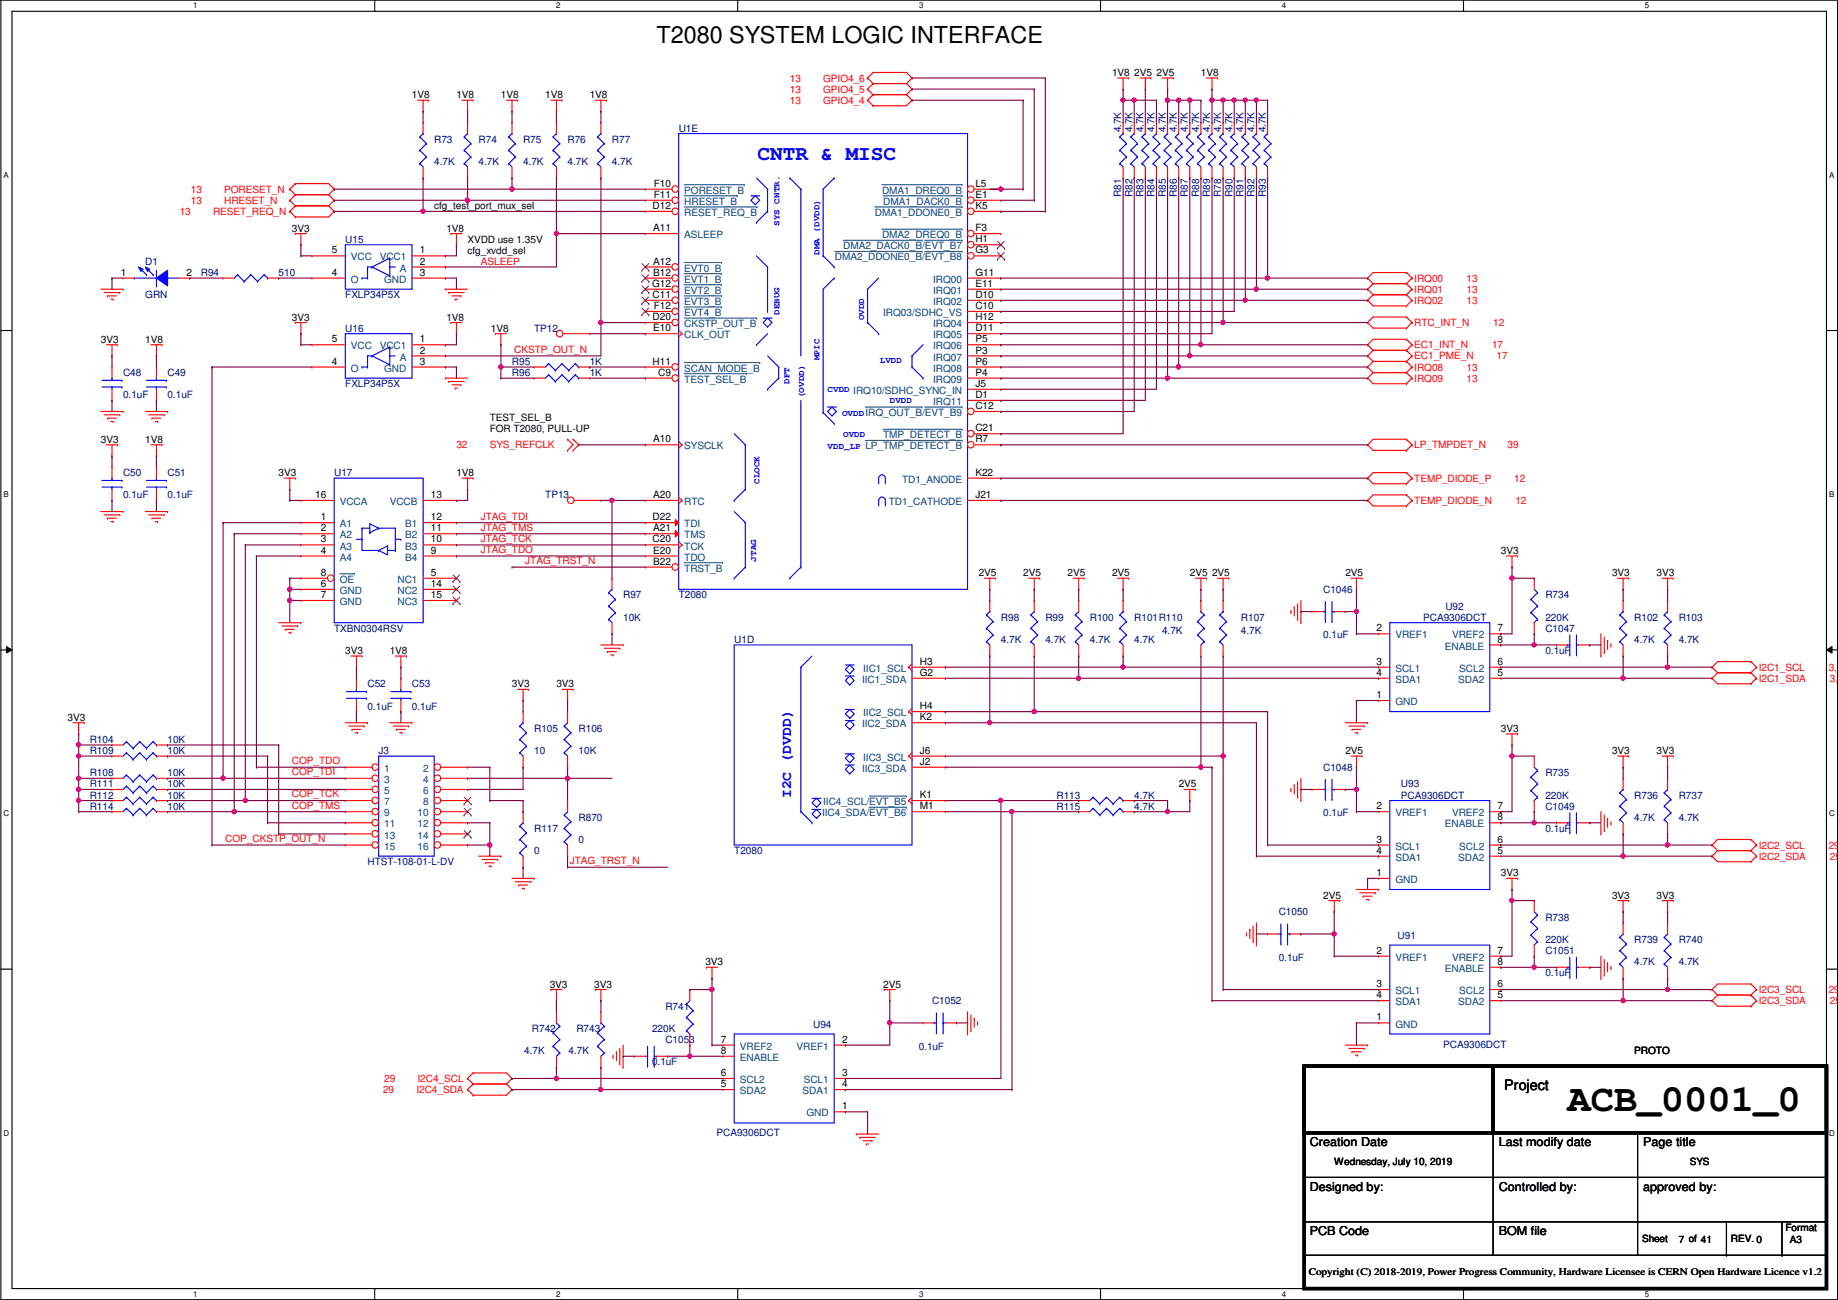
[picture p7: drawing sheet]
<svg xmlns="http://www.w3.org/2000/svg" width="420mm" height="297mm" viewBox="0 0 420 297" stroke-linecap="round" stroke-linejoin="round" font-family="sans-serif">
<defs><g id="words">
<text font-size="8.9" x="358.3" y="253.8">ACB_0001_0</text>
<text font-size="5.3" x="150.1" y="9.9">T2080 SYSTEM LOGIC INTERFACE</text>
<text font-size="4.8" fill="#00f" x="173.2" y="36.6">CNTR &amp; MISC</text>
<text font-size="3.3" fill="#00f" x="180.8" y="182.4" transform="rotate(-90 180.8 182.4)">I2C (DVDD)</text>
<text font-size="3.3" x="343.9" y="249.1">Project</text>
<g font-size="2.8">
<text x="299.4" y="261.9">Creation Date</text>
<text x="342.6" y="261.9">Last modify date</text>
<text x="375.6" y="261.9">Page title</text>
<text x="299.4" y="272.1">Designed by:</text>
<text x="342.6" y="272.1">Controlled by:</text>
<text x="375.6" y="272.1">approved by:</text>
<text x="299.4" y="282.2">PCB Code</text>
<text x="342.6" y="282.2">BOM file</text>
</g>
<g font-size="2.3">
<text x="254.2" y="17.4">1V8</text>
<text x="259.3" y="17.4">2V5</text>
<text x="264.4" y="17.4">2V5</text>
<text x="274.5" y="17.4">1V8</text>
<text x="94.2" y="22.4">1V8</text>
<text x="104.3" y="22.4">1V8</text>
<text x="114.5" y="22.4">1V8</text>
<text x="124.7" y="22.4">1V8</text>
<text x="134.8" y="22.4">1V8</text>
<text x="99.3" y="47.8">cfg_test_port_mux_sel</text>
<text x="149.2" y="47.8">D12</text>
<text x="149.4" y="42.7">F10</text>
<text x="149.4" y="45.2">F11</text>
<text x="223" y="42.7">L5</text>
<text x="223" y="45.2">E1</text>
<text x="223" y="47.8">K5</text>
<text x="66.7" y="52.9">3V3</text>
<text x="102.1" y="52.9">1V8</text>
<text x="149.3" y="52.8">A11</text>
<text x="223" y="52.8">F3</text>
<text x="75.9" y="57.9">5</text>
<text x="96" y="57.9">1</text>
<text x="106.9" y="58">cfg_xvdd_sel</text>
<text x="106.9" y="55.5">XVDD use 1.35V</text>
<text x="223" y="55.4">H1</text>
<text x="223" y="57.9">G3</text>
<text x="27.6" y="63">1</text>
<text x="42.6" y="63">2</text>
<text x="75.9" y="63">4</text>
<text x="96" y="60.5">2</text>
<text x="96" y="63">3</text>
<text x="149" y="65.5">G12</text>
<text x="149.3" y="60.5">A12</text>
<text x="149.3" y="63">B12</text>
<text x="223" y="63">G11</text>
<text x="223" y="65.5">E11</text>
<text x="149.2" y="68.1">C11</text>
<text x="149.4" y="70.6">F12</text>
<text x="223" y="68.1">D10</text>
<text x="223" y="70.6">C10</text>
<text x="66.7" y="73.2">3V3</text>
<text x="102.1" y="73.2">1V8</text>
<text x="112.2" y="75.8">1V8</text>
<text x="149.2" y="73.2">D20</text>
<text x="149.3" y="75.7">E10</text>
<text x="223" y="73.2">H12</text>
<text x="223" y="75.7">D11</text>
<text x="23.1" y="78.3">3V3</text>
<text x="33.2" y="78.3">1V8</text>
<text x="75.9" y="83.3">4</text>
<text x="75.9" y="78.2">5</text>
<text x="96" y="78.2">1</text>
<text x="96" y="80.8">2</text>
<text x="96" y="83.3">3</text>
<text x="149.2" y="83.3">H11</text>
<text x="223" y="78.2">P5</text>
<text x="223" y="80.8">P3</text>
<text x="223" y="83.3">P6</text>
<text x="150.4" y="85.9">C9</text>
<text x="223" y="85.9">P4</text>
<text x="223" y="88.4">J5</text>
<text x="223" y="90.9">D1</text>
<text x="223" y="93.5">C12</text>
<text x="23.1" y="101.2">3V3</text>
<text x="33.2" y="101.2">1V8</text>
<text x="112" y="96.1">TEST_SEL_B</text>
<text x="112" y="98.6">FOR T2080, PULL-UP</text>
<text x="149.3" y="101.1">A10</text>
<text x="223" y="98.6">C21</text>
<text x="223" y="101.1">R7</text>
<text x="63.7" y="108.8">3V3</text>
<text x="72.1" y="113.8">16</text>
<text x="98.5" y="113.8">13</text>
<text x="104.3" y="108.8">1V8</text>
<text x="149.3" y="113.8">A20</text>
<text x="223" y="108.7">K22</text>
<text x="223" y="113.8">J21</text>
<text x="73.4" y="118.9">1</text>
<text x="98.5" y="118.9">12</text>
<text x="149.2" y="118.9">D22</text>
<text x="73.4" y="121.4">2</text>
<text x="73.4" y="124">3</text>
<text x="98.5" y="124">10</text>
<text x="98.5" y="121.4">11</text>
<text x="149.2" y="124">C20</text>
<text x="149.3" y="121.4">A21</text>
<text x="73.4" y="126.5">4</text>
<text x="73.4" y="131.6">8</text>
<text x="98.5" y="131.6">5</text>
<text x="98.5" y="126.5">9</text>
<text x="149.3" y="126.5">E20</text>
<text x="149.3" y="129">B22</text>
<text x="223.7" y="131.7">2V5</text>
<text x="233.9" y="131.7">2V5</text>
<text x="244" y="131.7">2V5</text>
<text x="254.2" y="131.7">2V5</text>
<text x="272" y="131.7">2V5</text>
<text x="277.1" y="131.7">2V5</text>
<text x="307.5" y="131.7">2V5</text>
<text x="343.1" y="126.6">3V3</text>
<text x="368.5" y="131.7">3V3</text>
<text x="378.7" y="131.7">3V3</text>
<text x="73.4" y="134.1">6</text>
<text x="73.4" y="136.7">7</text>
<text x="98.5" y="134.1">14</text>
<text x="98.5" y="136.7">15</text>
<text x="78.9" y="149.4">3V3</text>
<text x="89.1" y="149.4">1V8</text>
<text x="314.7" y="144.3">2</text>
<text x="342.3" y="144.3">7</text>
<text x="342.3" y="146.8">8</text>
<text x="210.3" y="151.9">H3</text>
<text x="210.3" y="154.4">G2</text>
<text x="314.7" y="151.9">3</text>
<text x="314.7" y="154.4">4</text>
<text x="342.3" y="151.9">6</text>
<text x="342.3" y="154.4">5</text>
<text x="117" y="157.1">3V3</text>
<text x="127.2" y="157.1">3V3</text>
<text x="314.7" y="159.5">1</text>
<text x="15.4" y="164.7">3V3</text>
<text x="210.3" y="162.1">H4</text>
<text x="210.3" y="164.6">K2</text>
<text x="343.1" y="167.2">3V3</text>
<text x="210.3" y="172.2">J6</text>
<text x="307.5" y="172.3">2V5</text>
<text x="368.5" y="172.3">3V3</text>
<text x="378.7" y="172.3">3V3</text>
<text x="210.3" y="174.8">J2</text>
<text x="269.4" y="179.9">2V5</text>
<text x="210.3" y="182.4">K1</text>
<text x="210.3" y="184.9">M1</text>
<text x="314.7" y="184.9">2</text>
<text x="342.3" y="184.9">7</text>
<text x="342.3" y="187.5">8</text>
<text x="314.7" y="192.5">3</text>
<text x="314.7" y="195.1">4</text>
<text x="342.3" y="192.5">6</text>
<text x="342.3" y="195.1">5</text>
<text x="314.7" y="200.2">1</text>
<text x="343.1" y="200.2">3V3</text>
<text x="302.5" y="205.3">2V5</text>
<text x="368.5" y="205.3">3V3</text>
<text x="378.7" y="205.3">3V3</text>
<text x="161.2" y="220.6">3V3</text>
<text x="314.7" y="217.9">2</text>
<text x="342.3" y="217.9">7</text>
<text x="342.3" y="220.5">8</text>
<text x="125.7" y="225.6">3V3</text>
<text x="135.8" y="225.6">3V3</text>
<text x="201.9" y="225.6">2V5</text>
<text x="314.7" y="225.6">3</text>
<text x="342.3" y="225.6">6</text>
<text x="314.7" y="228.1">4</text>
<text x="314.7" y="233.2">1</text>
<text x="342.3" y="228.1">5</text>
<text x="164.8" y="238.3">7</text>
<text x="192.5" y="238.3">2</text>
<text x="164.8" y="245.9">6</text>
<text x="164.8" y="240.8">8</text>
<text x="192.5" y="245.9">3</text>
<text x="373.6" y="240.9">PROTO</text>
<text x="164.8" y="248.4">5</text>
<text x="192.5" y="248.4">4</text>
<text x="192.5" y="253.5">1</text>
<text x="305" y="266.3">Wednesday, July 10, 2019</text>
<text x="386.3" y="266.3">SYS</text>
<text x="408.1" y="281.3">Format</text>
<text x="375.4" y="283.8">Sheet</text>
<text x="383.7" y="284.1">7 of 41</text>
<text x="395.7" y="283.8">REV. 0</text>
<text x="409.1" y="284.1">A3</text>
<text x="299.2" y="291.4">Copyright (C) 2018-2019, Power Progress Community, Hardware Licensee is CERN Open Hardware Licence v1.2</text>
</g>
<g font-size="2.3" fill="#f00">
<text x="180.5" y="23.7">13</text>
<text x="180.5" y="21.2">13</text>
<text x="180.5" y="18.6">13</text>
<text x="188.2" y="23.7">GPIO4_4</text>
<text x="188.2" y="21.2">GPIO4_5</text>
<text x="188.2" y="18.6">GPIO4_6</text>
<text x="43.6" y="44">13</text>
<text x="43.6" y="46.6">13</text>
<text x="51.3" y="44">PORESET_N</text>
<text x="51.3" y="46.6">HRESET_N</text>
<text x="41.1" y="49.1">13</text>
<text x="48.7" y="49.1">RESET_REQ_N</text>
<text x="109.9" y="60.5">ASLEEP</text>
<text x="323.3" y="64.3">IRQ00</text>
<text x="335.2" y="64.3">13</text>
<text x="323.3" y="66.9">IRQ01</text>
<text x="323.3" y="69.4">IRQ02</text>
<text x="335.2" y="66.9">13</text>
<text x="335.2" y="69.4">13</text>
<text x="323.3" y="74.5">RTC_INT_N</text>
<text x="341.3" y="74.5">12</text>
<text x="117.5" y="80.6">CKSTP_OUT_N</text>
<text x="323.3" y="79.6">EC1_INT_N</text>
<text x="323.3" y="82.1">EC1_PME_N</text>
<text x="341.1" y="79.6">17</text>
<text x="342.1" y="82.1">17</text>
<text x="323.3" y="84.7">IRQ08</text>
<text x="323.3" y="87.2">IRQ09</text>
<text x="335.2" y="84.7">13</text>
<text x="335.2" y="87.2">13</text>
<text x="104.3" y="102.4">32</text>
<text x="112" y="102.4">SYS_REFCLK</text>
<text x="323.3" y="102.4">LP_TMPDET_N</text>
<text x="344.6" y="102.4">39</text>
<text x="323.3" y="110.1">TEMP_DIODE_P</text>
<text x="346.1" y="110.1">12</text>
<text x="109.9" y="118.7">JTAG_TDI</text>
<text x="323.3" y="115.1">TEMP_DIODE_N</text>
<text x="346.4" y="115.1">12</text>
<text x="109.9" y="121.2">JTAG_TMS</text>
<text x="109.9" y="123.8">JTAG_TCK</text>
<text x="109.9" y="126.3">JTAG_TDO</text>
<text x="120.1" y="128.9">JTAG_TRST_N</text>
<text x="402" y="153.2">I2C1_SCL</text>
<text x="402" y="155.8">I2C1_SDA</text>
<text x="418" y="153.2">3,1</text>
<text x="418.3" y="155.8">3,1</text>
<text x="66.7" y="174.6">COP_TDO</text>
<text x="66.7" y="177.1">COP_TDI</text>
<text x="66.7" y="184.7">COP_TMS</text>
<text x="66.7" y="182.2">COP_TCK</text>
<text x="51.5" y="192.4">COP_CKSTP_OUT_N</text>
<text x="130.2" y="197.4">JTAG_TRST_N</text>
<text x="402" y="193.9">I2C2_SCL</text>
<text x="402" y="196.4">I2C2_SDA</text>
<text x="418" y="193.9">29</text>
<text x="418.3" y="196.4">29</text>
<text x="402" y="226.9">I2C3_SCL</text>
<text x="418" y="226.9">29</text>
<text x="402" y="229.4">I2C3_SDA</text>
<text x="418.3" y="229.4">29</text>
<text x="87.6" y="249.8">29</text>
<text x="87.8" y="247.2">29</text>
<text x="95.2" y="249.8">I2C4_SDA</text>
<text x="95.5" y="247.2">I2C4_SCL</text>
</g>
<g font-size="2.3" fill="#00007f">
<text x="99.3" y="32.6">R73</text>
<text x="109.4" y="32.6">R74</text>
<text x="119.6" y="32.6">R75</text>
<text x="129.7" y="32.6">R76</text>
<text x="139.9" y="32.6">R77</text>
<text x="155.1" y="30.1">U1E</text>
<text x="256.3" y="30.3" transform="rotate(-90 256.3 30.3)">4.7K</text>
<text x="258.9" y="30.3" transform="rotate(-90 258.9 30.3)">4.7K</text>
<text x="261.4" y="30.3" transform="rotate(-90 261.4 30.3)">4.7K</text>
<text x="263.9" y="30.3" transform="rotate(-90 263.9 30.3)">4.7K</text>
<text x="266.5" y="30.3" transform="rotate(-90 266.5 30.3)">4.7K</text>
<text x="269" y="30.3" transform="rotate(-90 269 30.3)">4.7K</text>
<text x="271.6" y="30.3" transform="rotate(-90 271.6 30.3)">4.7K</text>
<text x="274.1" y="30.3" transform="rotate(-90 274.1 30.3)">4.7K</text>
<text x="276.6" y="30.3" transform="rotate(-90 276.6 30.3)">4.7K</text>
<text x="279.2" y="30.3" transform="rotate(-90 279.2 30.3)">4.7K</text>
<text x="281.7" y="30.3" transform="rotate(-90 281.7 30.3)">4.7K</text>
<text x="284.3" y="30.3" transform="rotate(-90 284.3 30.3)">4.7K</text>
<text x="286.8" y="30.3" transform="rotate(-90 286.8 30.3)">4.7K</text>
<text x="289.3" y="30.3" transform="rotate(-90 289.3 30.3)">4.7K</text>
<text x="99.3" y="37.7">4.7K</text>
<text x="109.4" y="37.7">4.7K</text>
<text x="119.6" y="37.7">4.7K</text>
<text x="129.7" y="37.7">4.7K</text>
<text x="139.9" y="37.7">4.7K</text>
<text x="256.3" y="45" transform="rotate(-90 256.3 45)">R81</text>
<text x="258.9" y="45" transform="rotate(-90 258.9 45)">R82</text>
<text x="261.4" y="45" transform="rotate(-90 261.4 45)">R83</text>
<text x="263.9" y="45" transform="rotate(-90 263.9 45)">R84</text>
<text x="266.5" y="45" transform="rotate(-90 266.5 45)">R85</text>
<text x="269" y="45" transform="rotate(-90 269 45)">R86</text>
<text x="271.6" y="45" transform="rotate(-90 271.6 45)">R87</text>
<text x="274.1" y="45" transform="rotate(-90 274.1 45)">R88</text>
<text x="276.6" y="45" transform="rotate(-90 276.6 45)">R89</text>
<text x="279.2" y="45" transform="rotate(-90 279.2 45)">R78</text>
<text x="281.7" y="45" transform="rotate(-90 281.7 45)">R90</text>
<text x="284.3" y="45" transform="rotate(-90 284.3 45)">R91</text>
<text x="286.8" y="45" transform="rotate(-90 286.8 45)">R92</text>
<text x="289.3" y="45" transform="rotate(-90 289.3 45)">R93</text>
<text x="78.9" y="55.5">U15</text>
<text x="33.2" y="60.5">D1</text>
<text x="45.9" y="63.1">R94</text>
<text x="63.7" y="63.1">510</text>
<text x="33.2" y="68.2">GRN</text>
<text x="78.9" y="68.2">FXLP34P5X</text>
<text x="78.9" y="75.8">U16</text>
<text x="122.1" y="75.8">TP12</text>
<text x="117" y="83.4">R95</text>
<text x="134.8" y="83.4">1K</text>
<text x="28.1" y="85.9">C48</text>
<text x="38.3" y="85.9">C49</text>
<text x="78.9" y="88.5">FXLP34P5X</text>
<text x="117" y="85.9">R96</text>
<text x="134.8" y="85.9">1K</text>
<text x="28.1" y="91">0.1uF</text>
<text x="38.3" y="91">0.1uF</text>
<text x="28.1" y="108.8">C50</text>
<text x="28.1" y="113.9">0.1uF</text>
<text x="38.3" y="108.8">C51</text>
<text x="38.3" y="113.9">0.1uF</text>
<text x="76.4" y="108.8">U17</text>
<text x="124.7" y="113.9">TP13</text>
<text x="142.4" y="136.7">R97</text>
<text x="155.1" y="136.7">T2080</text>
<text x="302.5" y="135.5">C1046</text>
<text x="353.3" y="136.7">R734</text>
<text x="142.4" y="141.8">10K</text>
<text x="228.8" y="141.8">R98</text>
<text x="239" y="141.8">R99</text>
<text x="249.1" y="141.8">R100</text>
<text x="259.3" y="141.8">R101R110</text>
<text x="283.7" y="141.8">R107</text>
<text x="325.3" y="141.8">PCA9306DCT</text>
<text x="330.4" y="139.3">U92</text>
<text x="353.3" y="141.8">220K</text>
<text x="373.6" y="141.8">R102</text>
<text x="383.7" y="141.8">R103</text>
<text x="76.4" y="144.4">TXBN0304RSV</text>
<text x="167.8" y="146.9">U1D</text>
<text x="228.8" y="146.9">4.7K</text>
<text x="239" y="146.9">4.7K</text>
<text x="249.1" y="146.9">4.7K</text>
<text x="259.3" y="146.9">4.7K</text>
<text x="265.6" y="144.9">4.7K</text>
<text x="283.7" y="144.9">4.7K</text>
<text x="302.5" y="145.9">0.1uF</text>
<text x="353.3" y="144.4">C1047</text>
<text x="353.3" y="149.4">0.1uF</text>
<text x="373.6" y="146.9">4.7K</text>
<text x="383.7" y="146.9">4.7K</text>
<text x="84" y="157.1">C52</text>
<text x="94.2" y="157.1">C53</text>
<text x="84" y="162.1">0.1uF</text>
<text x="94.2" y="162.1">0.1uF</text>
<text x="122.1" y="167.2">R105</text>
<text x="132.3" y="167.2">R106</text>
<text x="20.5" y="169.8">R104</text>
<text x="20.5" y="172.3">R109</text>
<text x="38.3" y="169.8">10K</text>
<text x="38.3" y="172.3">10K</text>
<text x="86.6" y="172.3">J3</text>
<text x="122.1" y="172.3">10</text>
<text x="132.3" y="172.3">10K</text>
<text x="20.5" y="177.4">R108</text>
<text x="20.5" y="179.9">R111</text>
<text x="38.3" y="177.4">10K</text>
<text x="38.3" y="179.9">10K</text>
<text x="302.5" y="176.1">C1048</text>
<text x="320.2" y="179.9">U93</text>
<text x="353.3" y="177.4">R735</text>
<text x="20.5" y="182.5">R112</text>
<text x="20.5" y="185">R114</text>
<text x="38.3" y="182.5">10K</text>
<text x="38.3" y="185">10K</text>
<text x="241.5" y="182.5">R113</text>
<text x="241.5" y="185">R115</text>
<text x="259.3" y="182.5">4.7K</text>
<text x="259.3" y="185">4.7K</text>
<text x="320.2" y="182.5">PCA9306DCT</text>
<text x="353.3" y="182.5">220K</text>
<text x="353.3" y="185">C1049</text>
<text x="373.6" y="182.5">R736</text>
<text x="383.7" y="182.5">R737</text>
<text x="122.1" y="190.1">R117</text>
<text x="132.3" y="187.5">R870</text>
<text x="302.5" y="186.5">0.1uF</text>
<text x="353.3" y="190.1">0.1uF</text>
<text x="373.6" y="187.5">4.7K</text>
<text x="383.7" y="187.5">4.7K</text>
<text x="84" y="197.7">HTST-108-01-L-DV</text>
<text x="122.1" y="195.2">0</text>
<text x="132.3" y="192.6">0</text>
<text x="167.8" y="195.2">T2080</text>
<text x="292.3" y="209.1">C1050</text>
<text x="319.5" y="214.5">U91</text>
<text x="353.3" y="210.4">R738</text>
<text x="353.3" y="215.5">220K</text>
<text x="373.6" y="215.5">R739</text>
<text x="383.7" y="215.5">R740</text>
<text x="292.3" y="219.5">0.1uF</text>
<text x="353.3" y="218">C1051</text>
<text x="373.6" y="220.6">4.7K</text>
<text x="383.7" y="220.6">4.7K</text>
<text x="353.3" y="223.1">0.1uF</text>
<text x="152.1" y="230.7">R741</text>
<text x="213.1" y="229.4">C1052</text>
<text x="121.6" y="235.8">R742</text>
<text x="131.8" y="235.8">R743</text>
<text x="149" y="235.8">220K</text>
<text x="152.1" y="238.3">C1053</text>
<text x="185.9" y="234.8">U94</text>
<text x="210" y="239.9">0.1uF</text>
<text x="329.9" y="239.4">PCA9306DCT</text>
<text x="119.8" y="240.9">4.7K</text>
<text x="130" y="240.9">4.7K</text>
<text x="149" y="243.4">0.1uF</text>
<text x="163.8" y="259.7">PCA9306DCT</text>
</g>
<g font-size="2.3" fill="#00407f">
<text x="156.4" y="44.3">PORESET_B</text>
<text x="156.4" y="46.8">HRESET_B</text>
<text x="201.6" y="44.3">DMA1_DREQ0_B</text>
<text x="201.9" y="46.8">DMA1_DACK0_B</text>
<text x="156.4" y="49.4">RESET_REQ_B</text>
<text x="200" y="49.4">DMA1_DDONE0_B</text>
<text x="80.2" y="59.5">VCC</text>
<text x="86.8" y="59.5">VCC1</text>
<text x="156.4" y="54.4">ASLEEP</text>
<text x="190.8" y="59.5">DMA2_DDONE0_B/EVT_B8</text>
<text x="192.7" y="57">DMA2_DACK0_B/EVT_B7</text>
<text x="201.6" y="54.4">DMA2_DREQ0_B</text>
<text x="80.2" y="64.6">O</text>
<text x="87.8" y="64.6">GND</text>
<text x="91.4" y="62.1">A</text>
<text x="156.4" y="62.1">EVT0_B</text>
<text x="156.4" y="64.6">EVT1_B</text>
<text x="213.3" y="64.6">IRQ00</text>
<text x="156.4" y="67.1">EVT2_B</text>
<text x="156.4" y="69.7">EVT3_B</text>
<text x="213.3" y="67.1">IRQ01</text>
<text x="213.3" y="69.7">IRQ02</text>
<text x="156.4" y="74.8">CKSTP_OUT_B</text>
<text x="156.4" y="72.2">EVT4_B</text>
<text x="156.4" y="77.3">CLK_OUT</text>
<text x="201.9" y="72.2">IRQ03/SDHC_VS</text>
<text x="213.3" y="74.8">IRQ04</text>
<text x="213.3" y="77.3">IRQ05</text>
<text x="80.2" y="79.8">VCC</text>
<text x="86.8" y="79.8">VCC1</text>
<text x="91.4" y="82.4">A</text>
<text x="213.3" y="79.8">IRQ06</text>
<text x="213.3" y="82.4">IRQ07</text>
<text x="80.2" y="84.9">O</text>
<text x="87.8" y="84.9">GND</text>
<text x="156.4" y="84.9">SCAN_MODE_B</text>
<text x="156.4" y="87.5">TEST_SEL_B</text>
<text x="213.3" y="84.9">IRQ08</text>
<text x="213.3" y="87.5">IRQ09</text>
<text x="213.3" y="92.5">IRQ11</text>
<text x="201.9" y="100.2">TMP_DETECT_B</text>
<text x="156.4" y="102.7">SYSCLK</text>
<text x="206.2" y="110.3">TD1_ANODE</text>
<text x="77.7" y="115.4">VCCA</text>
<text x="89.1" y="115.4">VCCB</text>
<text x="156.4" y="115.4">RTC</text>
<text x="203.1" y="115.4">TD1_CATHODE</text>
<text x="77.7" y="120.5">A1</text>
<text x="77.7" y="123">A2</text>
<text x="77.7" y="125.6">A3</text>
<text x="92.7" y="125.6">B3</text>
<text x="92.7" y="123">B2</text>
<text x="92.7" y="120.5">B1</text>
<text x="156.4" y="120.5">TDI</text>
<text x="156.4" y="123">TMS</text>
<text x="156.4" y="125.6">TCK</text>
<text x="77.7" y="128.1">A4</text>
<text x="92.7" y="128.1">B4</text>
<text x="156.4" y="128.1">TDO</text>
<text x="156.4" y="130.6">TRST_B</text>
<text x="77.7" y="135.7">GND</text>
<text x="77.7" y="133.2">OE</text>
<text x="90.9" y="133.2">NC1</text>
<text x="90.9" y="135.7">NC2</text>
<text x="77.7" y="138.3">GND</text>
<text x="90.9" y="138.3">NC3</text>
<text x="319" y="145.9">VREF1</text>
<text x="330.3" y="148.4">ENABLE</text>
<text x="331.9" y="145.9">VREF2</text>
<text x="197.3" y="153.5">IIC1_SCL</text>
<text x="319" y="153.5">SCL1</text>
<text x="333.6" y="153.5">SCL2</text>
<text x="197.1" y="156">IIC1_SDA</text>
<text x="319" y="156">SDA1</text>
<text x="319" y="161.1">GND</text>
<text x="333.3" y="156">SDA2</text>
<text x="197.1" y="166.2">IIC2_SDA</text>
<text x="197.3" y="163.7">IIC2_SCL</text>
<text x="197.3" y="173.8">IIC3_SCL</text>
<text x="87.8" y="176.4">1</text>
<text x="87.8" y="178.9">3</text>
<text x="96.7" y="176.4">2</text>
<text x="96.7" y="178.9">4</text>
<text x="197.1" y="176.4">IIC3_SDA</text>
<text x="87.8" y="181.4">5</text>
<text x="87.8" y="184">7</text>
<text x="96.7" y="181.4">6</text>
<text x="96.7" y="184">8</text>
<text x="188.2" y="184">IIC4_SCL/EVT_B5</text>
<text x="87.8" y="186.5">9</text>
<text x="87.8" y="189.1">11</text>
<text x="87.8" y="191.6">13</text>
<text x="95.5" y="186.5">10</text>
<text x="95.5" y="189.1">12</text>
<text x="95.5" y="191.6">14</text>
<text x="187.9" y="186.5">IIC4_SDA/EVT_B6</text>
<text x="319" y="186.5">VREF1</text>
<text x="330.3" y="189.1">ENABLE</text>
<text x="331.9" y="186.5">VREF2</text>
<text x="87.8" y="194.1">15</text>
<text x="95.5" y="194.1">16</text>
<text x="319" y="194.1">SCL1</text>
<text x="319" y="196.7">SDA1</text>
<text x="333.3" y="196.7">SDA2</text>
<text x="333.6" y="194.1">SCL2</text>
<text x="319" y="201.8">GND</text>
<text x="319" y="219.5">VREF1</text>
<text x="331.9" y="219.5">VREF2</text>
<text x="319" y="227.2">SCL1</text>
<text x="330.3" y="222.1">ENABLE</text>
<text x="333.6" y="227.2">SCL2</text>
<text x="319" y="229.7">SDA1</text>
<text x="333.3" y="229.7">SDA2</text>
<text x="169.1" y="239.9">VREF2</text>
<text x="182.1" y="239.9">VREF1</text>
<text x="319" y="234.8">GND</text>
<text x="169.1" y="242.4">ENABLE</text>
<text x="169.1" y="247.5">SCL2</text>
<text x="169.1" y="250">SDA2</text>
<text x="183.5" y="250">SDA1</text>
<text x="183.7" y="247.5">SCL1</text>
<text x="184.4" y="255.1">GND</text>
</g>
<g font-size="2" fill="#00f">
<text x="178.2" y="51.6" transform="rotate(-90 178.2 51.6)">SYS CNTR.</text>
<text x="187.4" y="58.2" transform="rotate(-90 187.4 58.2)">DMA (DVDD)</text>
<text x="178.2" y="71.9" transform="rotate(-90 178.2 71.9)">DEBUG</text>
<text x="197.5" y="73.2" transform="rotate(-90 197.5 73.2)">OVDD</text>
<text x="187.4" y="82.3" transform="rotate(-90 187.4 82.3)">MPIC</text>
<text x="201.1" y="83">LVDD</text>
<text x="180.5" y="87.7" transform="rotate(-90 180.5 87.7)">DFT</text>
<text x="189.2" y="89.6">CVDD IRQ10/SDHC_SYNC_IN</text>
<text x="183.8" y="91" transform="rotate(-90 183.8 91)">(OVDD)</text>
<text x="192.5" y="95">OVDDIRQ_OUT_B/EVT_B9</text>
<text x="203.4" y="92.2">DVDD</text>
<text x="192.7" y="99.8">OVDD</text>
<text x="189.2" y="102.6">VDD_LP LP_TMP_DETECT_B</text>
<text x="173.6" y="110.5" transform="rotate(-90 173.6 110.5)">CLOCK</text>
<text x="172.9" y="128.3" transform="rotate(-90 172.9 128.3)">JTAG</text>
</g>
<g font-size="1.8">
<text x="44.2" y="1.9">1</text>
<text x="127.1" y="1.9">2</text>
<text x="210.1" y="1.9">3</text>
<text x="293" y="1.9">4</text>
<text x="376" y="1.9">5</text>
<text x=".8" y="40.6">A</text>
<text x="418.2" y="40.6">A</text>
<text x=".8" y="113.6">B</text>
<text x="418.2" y="113.6">B</text>
<text x=".8" y="186.6">C</text>
<text x="418.2" y="186.6">C</text>
<text x=".8" y="259.5">D</text>
<text x="418.2" y="259.5">D</text>
<text x="44.2" y="296.3">1</text>
<text x="127.1" y="296.3">2</text>
<text x="210.1" y="296.3">3</text>
<text x="293" y="296.3">4</text>
<text x="376" y="296.3">5</text>
</g>
</g></defs>
<path d="M.2 0h419.9v297h-419.9zM2.7 2.6h414.8v291.8h-414.8z" fill="none" stroke="#000" stroke-width=".25"/>
<g fill="#fff">
<path d="M44.2 .3h1v2h-1z"/>
<path d="M44.2 294.7h1v2h-1z"/>
</g>
<path d="M85.7 0v2.6M85.7 294.4v2.6" fill="none" stroke="#000" stroke-width=".25"/>
<g fill="#fff">
<path d="M127.1 .3h1v2h-1z"/>
<path d="M127.1 294.7h1v2h-1z"/>
</g>
<path d="M168.6 0v2.6M168.6 294.4v2.6" fill="none" stroke="#000" stroke-width=".25"/>
<g fill="#fff">
<path d="M210.1 .3h1v2h-1z"/>
<path d="M210.1 294.7h1v2h-1z"/>
</g>
<path d="M251.6 0v2.6M251.6 294.4v2.6" fill="none" stroke="#000" stroke-width=".25"/>
<g fill="#fff">
<path d="M293 .3h1v2h-1z"/>
<path d="M293 294.7h1v2h-1z"/>
</g>
<path d="M334.5 0v2.6M334.5 294.4v2.6" fill="none" stroke="#000" stroke-width=".25"/>
<g fill="#fff">
<path d="M376 .3h1v2h-1z"/>
<path d="M376 294.7h1v2h-1z"/>
<path d="M.8 39h1.2v2h-1.2z"/>
<path d="M418.2 39h1.1v2h-1.1z"/>
<path d="M.8 112h1.2v2h-1.2z"/>
<path d="M418.2 112h1.1v2h-1.1z"/>
</g>
<path d="M.2 75.5h2.5M417.5 75.5h2.6" fill="none" stroke="#000" stroke-width=".25"/>
<g fill="#fff">
<path d="M.8 185h1.3v1.9h-1.3z"/>
<path d="M418.2 185h1.2v1.9h-1.2z"/>
</g>
<path d="M.2 148.5h2.5M417.5 148.5h2.6" fill="none" stroke="#000" stroke-width=".25"/>
<path d="M1.5 147.7l1.2 .8-1.2 .7zM417.5 148.5l1.3-.8v1.5z" fill="#000"/>
<path d="M1.5 147.7l1.2 .8-1.2 .7zM417.5 148.5l1.3-.8v1.5z" fill="none" stroke="#000" stroke-width=".23"/>
<g fill="#fff">
<path d="M.8 257.9h1.3v2h-1.3z"/>
<path d="M418.2 257.9h1.2v2h-1.2z"/>
</g>
<g fill="none" stroke="#000" stroke-width=".25">
<path d="M.2 221.4h2.5M417.5 221.4h2.6M298.1 243.6h12.7M310.8 243.6h.1M341.3 258.9v20.3M374.3 258.9v20.3M298.1 269h119.4M298.1 279.2h119.4M341.3 269h.1M341.3 279.2h.1M341.3 279.2v7.6h-43.2M374.3 269h.1"/>
<path d="M374.3 279.2h.1M374.3 279.2v7.6h-33M394.7 279.2v7.6M407.4 279.2v7.6M417.5 269h.1M417.5 279.2h.1M374.3 286.8h43.2M394.7 286.8h.1M407.4 286.8h.1M417.5 286.8h.1"/>
</g>
<g fill="none" stroke="#f00" stroke-width=".25">
<path d="M198.3 17.8h.1M198.3 17.8l1.3 1.3M199.6 19.1h.1M199.6 16.6h.1M199.6 19.1l-1.3 1.3M199.6 19.1h7.6M199.6 16.6l-1.3 1.2M199.6 16.6h7.6l1.3 1.2M207.2 19.1l1.3 1.3M208.5 17.8h.1M208.5 17.8l-1.3 1.3M255.5 17.8h2.5"/>
<path d="M256.7 17.8v2.6M258 17.8h.1M260.6 17.8h2.5M261.8 17.8v2.6M263.1 17.8h.1M265.6 17.8h2.6M266.9 17.8v2.6M268.2 17.8h.1M275.8 17.8h2.5M277.1 17.8v2.6M278.3 17.8h.1M95.5 22.9h2.5"/>
<path d="M96.7 25.4h.1M96.7 28h.1M96.7 22.9v2.5M96.7 28v2.5M96.7 38.1v2.6M98 22.9h.1M105.6 22.9h2.6M106.9 25.4h.1M106.9 28h.1M106.9 22.9v2.5M106.9 28v2.5M106.9 38.1v2.6"/>
<path d="M108.2 22.9h.1M115.8 22.9h2.5M117 25.4h.1M117 28h.1M117 22.9v2.5M117 28v2.5M117 38.1v2.6M118.3 22.9h.1M125.9 22.9h2.6M127.2 25.4h.1M127.2 22.9v2.5M128.5 22.9h.1"/>
<path d="M136.1 22.9h2.5M137.4 25.4h.1M137.4 22.9v2.5M138.6 22.9h.1M198.3 22.9h.1M198.3 20.4h.1M198.3 22.9l1.3 1.3M198.3 20.4l1.3 1.2M199.6 21.6h.1M199.6 24.2h.1M199.6 21.6l-1.3 1.3M199.6 21.6h7.6"/>
<path d="M207.2 21.6l1.3 1.3M208.5 22.9h.1M208.5 20.4h.1M208.5 22.9l-1.3 1.3h-7.6M208.5 20.4l-1.3 1.2M256.7 20.4h.1M261.8 20.4h.1M266.9 20.4h.1M274.5 28h.1M274.5 28v2.5M274.5 38.1v2.6M277.1 20.4h.1"/>
<path d="M277.1 28h.1M277.1 28v2.5M277.1 38.1v2.6M66.2 43.2h.1M66.2 45.8h.1M66.2 48.3h.1M66.2 43.2l1.3 1.3M66.2 45.8l1.3 1.2M66.2 48.3l1.3 1.3M67.5 53.4h.1M67.5 42h.1M67.5 44.5h.1"/>
<path d="M67.5 47h.1M67.5 49.6h.1M67.5 53.4h2.6M67.5 42l-1.3 1.2M67.5 42h7.6l1.3 1.2M67.5 44.5h7.6M67.5 44.5l-1.3 1.3M67.5 47h7.6M67.5 47l-1.3 1.3M68.8 55.9h.1M68.8 53.4v2.5M75.1 44.5l1.3 1.3"/>
<path d="M75.1 47l1.3 1.3M76.4 43.2h.1M76.4 45.8h.1M76.4 48.3h.1M76.4 43.2l-1.3 1.3M76.4 45.8l-1.3 1.2M76.4 48.3l-1.3 1.3h-7.6M96.7 40.7h.1M103.1 53.4h.1M103.1 53.4h2.5M104.3 55.9h.1M104.3 53.4v2.5"/>
<path d="M106.9 40.7h.1M117 40.7h.1M274.5 40.7h.1M277.1 40.7h.1M23.1 66.1h5M23.8 66.8h3.6M24.3 78.8h2.6M24.6 67.6h.1M24.6 67.6h2M25.3 68.4h.6M25.6 78.8v2.5M25.9 68.4h.1"/>
<path d="M26.9 78.8h.1M27.4 66.8h.1M28.1 66.1h.1M34.5 78.8h2.5M35.8 78.8v2.5M37 78.8h.1M67.5 73.7h.1M67.5 73.7h2.6M68.8 76.2h.1M68.8 73.7v2.5M71.3 78.8h.1M71.3 78.8h7.6"/>
<path d="M94.2 78.8h7.6M101.8 66.1h.1M101.8 78.8h.1M101.8 66.1h5.1M102.6 66.8h.1M102.6 66.8h3.5M103.1 73.7h.1M103.1 73.7h2.5M103.3 67.6h2.1M104.1 68.4h.1M104.1 68.4h.5M104.3 76.2h.1"/>
<path d="M104.3 73.7v2.5M105.4 67.6h.1M113.2 76.2h.1M113.2 76.2h2.6M114.5 78.8h.1M114.5 76.2v2.6M312.6 63.5h.1M312.6 66.1h.1M312.6 68.6h.1M312.6 73.7h.1M312.6 78.8h.1M312.6 73.7l1.3 1.3h7.6"/>
<path d="M312.6 63.5l1.3 1.3M312.6 66.1l1.3 1.3M312.6 68.6l1.3 1.3h7.6M312.6 78.8l1.3 1.3M313.9 64.8h7.6M313.9 64.8l-1.3 1.3M313.9 67.4h7.6M313.9 67.4l-1.3 1.2M321.5 62.3h.1M321.5 64.8h.1M321.5 67.4h.1M321.5 69.9h.1"/>
<path d="M321.5 72.4h.1M321.5 75h.1M321.5 77.5h.1M321.5 62.3l1.3 1.2M321.5 72.4h-7.6l-1.3 1.3M321.5 72.4l1.3 1.3M321.5 62.3h-7.6l-1.3 1.2M321.5 64.8l1.3 1.3M321.5 67.4l1.3 1.2M321.5 77.5h-7.6l-1.3 1.3M321.5 77.5l1.3 1.3M322.8 63.5h.1"/>
<path d="M322.8 66.1h.1M322.8 68.6h.1M322.8 73.7h.1M322.8 78.8h.1M322.8 73.7l-1.3 1.3M322.8 63.5l-1.3 1.3M322.8 66.1l-1.3 1.3M322.8 68.6l-1.3 1.3M322.8 78.8l-1.3 1.3M23.1 94h5M23.8 94.8h3.6M24.6 95.5h.1"/>
<path d="M24.6 95.5h2M25.3 96.3h.6M25.6 81.3h.1M25.6 83.9h.1M25.6 91.5h.1M25.6 83.9v2.5M25.6 88.9v2.6M25.9 96.3h.1M27.4 94.8h.1M28.1 94h.1M33.2 94h5.1M34 94.8h3.5"/>
<path d="M34.7 95.5h.1M34.7 95.5h2.1M35.5 96.3h.5M35.8 81.3h.1M35.8 83.9h.1M35.8 91.5h.1M35.8 83.9v2.5M35.8 88.9v2.6M36 96.3h.1M37.5 94.8h.1M38.3 94h.1M71.3 83.9h.1"/>
<path d="M71.3 83.9h7.6M94.2 83.9h7.6M94.2 81.3h7.6M101.8 86.4h.1M101.8 81.3h.1M101.8 83.9h.1M101.8 86.4h5.1M102.6 87.2h.1M102.6 87.2h3.5M103.3 87.9h2.1M104.1 88.7h.1M104.1 88.7h.5"/>
<path d="M105.4 87.9h.1M122.1 83.9h.1M122.1 86.4h.1M122.1 86.4h2.6M122.1 83.9h2.6M132.3 86.4h2.5M132.3 83.9h2.5M134.8 83.9h.1M134.8 86.4h.1M312.6 83.9h.1M312.6 86.4h.1M312.6 81.3h.1"/>
<path d="M312.6 83.9l1.3 1.2M312.6 86.4l1.3 1.3h7.6M312.6 81.3l1.3 1.3M313.9 82.6l-1.3 1.3M313.9 82.6h7.6M313.9 85.1h7.6M313.9 85.1l-1.3 1.3M313.9 80.1h7.6M313.9 80.1l-1.3 1.2M321.5 82.6h.1M321.5 85.1h.1M321.5 87.7h.1"/>
<path d="M321.5 80.1h.1M321.5 82.6l1.3 1.3M321.5 85.1l1.3 1.3M321.5 80.1l1.3 1.2M322.8 83.9h.1M322.8 86.4h.1M322.8 81.3h.1M322.8 83.9l-1.3 1.2M322.8 86.4l-1.3 1.3M322.8 81.3l-1.3 1.3M23.1 116.9h5M23.8 117.6h3.6"/>
<path d="M24.3 101.6h2.6M24.6 118.4h.1M24.6 118.4h2M25.3 119.2h.6M25.6 104.2h.1M25.6 101.6v2.6M25.9 119.2h.1M26.9 101.6h.1M27.4 117.6h.1M28.1 116.9h.1M33.2 116.9h5.1M34 117.6h3.5"/>
<path d="M34.5 101.6h2.5M34.7 118.4h.1M34.7 118.4h2.1M35.5 119.2h.5M35.8 104.2h.1M35.8 101.6v2.6M36 119.2h.1M37 101.6h.1M37.5 117.6h.1M38.3 116.9h.1M65 109.3h2.5M66.2 111.8h.1"/>
<path d="M66.2 109.3v2.5M67.5 109.3h.1M68.8 119.4h.1M68.8 119.4h7.6M105.6 109.3h2.6M106.9 111.8h.1M106.9 109.3v2.5M108.2 109.3h.1M129.7 102.9h.1M129.7 100.4h.1M129.7 100.4l1.3 1.2-1.3 1.3M131 100.4h.1"/>
<path d="M131 102.9h.1M131 100.4l1.3 1.2-1.3 1.3M312.6 101.6h.1M312.6 109.3h.1M312.6 114.3h.1M312.6 101.6l1.3 1.3h7.6M312.6 109.3l1.3 1.2h7.6M312.6 114.3l1.3 1.3h7.6M321.5 100.4h.1M321.5 102.9h.1M321.5 108h.1M321.5 110.5h.1"/>
<path d="M321.5 113.1h.1M321.5 115.6h.1M321.5 100.4l1.3 1.2M321.5 100.4h-7.6l-1.3 1.2M321.5 108l1.3 1.3M321.5 108h-7.6l-1.3 1.3M321.5 113.1l1.3 1.2M321.5 113.1h-7.6l-1.3 1.2M322.8 101.6h.1M322.8 109.3h.1M322.8 114.3h.1M322.8 101.6l-1.3 1.3"/>
<path d="M322.8 109.3l-1.3 1.2M322.8 114.3l-1.3 1.3M68.8 122h.1M68.8 124.5h.1M68.8 127h.1M68.8 134.7h.1M68.8 137.2h.1M68.8 127h7.6M68.8 122h7.6M68.8 124.5h7.6M68.8 134.7h7.6M68.8 137.2h7.6"/>
<path d="M96.7 132.1h7.6M104.3 132.1h.1M225 132.1h2.5M226.3 134.7h.1M226.3 137.2h.1M226.3 132.1v2.6M226.3 137.2v2.5M227.5 132.1h.1M235.2 132.1h2.5M236.4 134.7h.1M236.4 137.2h.1M236.4 132.1v2.6"/>
<path d="M236.4 137.2v2.5M237.7 132.1h.1M245.3 132.1h2.6M246.6 134.7h.1M246.6 132.1v2.6M247.9 132.1h.1M255.5 132.1h2.5M256.7 134.7h.1M256.7 137.2h.1M256.7 132.1v2.6M256.7 137.2v2.5M258 132.1h.1"/>
<path d="M273.3 132.1h2.5M274.5 134.7h.1M274.5 132.1v2.6M275.8 132.1h.1M278.3 132.1h2.6M279.6 134.7h.1M279.6 132.1v2.6M280.9 132.1h.1M295.1 140h.1M295.1 139.5v.5M295.9 138.7h.1M295.9 138.7v2.1"/>
<path d="M296.6 138v3.5M297.4 137.2v5.1M308.8 132.1h2.6M310.1 134.7h.1M310.1 132.1v2.6M311.4 132.1h.1M344.4 127h2.5M345.6 129.6h.1M345.6 127v2.6M346.9 127h.1M369.8 132.1h2.5M371 134.7h.1"/>
<path d="M371 132.1v2.6M372.3 132.1h.1M379.9 132.1h2.6M381.2 134.7h.1M381.2 137.2h.1M381.2 132.1v2.6M381.2 137.2v2.5M382.5 132.1h.1M63.7 142.3h5.1M64.5 143h3.5M65.2 143.8h.1M65.2 143.8h2.1"/>
<path d="M66 144.6h.5M66.5 144.6h.1M68 143h.1M68.8 142.3h.1M80.2 149.9h2.6M81.5 152.4h.1M81.5 149.9v2.5M82.8 149.9h.1M90.4 149.9h2.5M91.6 152.4h.1M91.6 149.9v2.5M92.9 149.9h.1"/>
<path d="M118.3 157.5h2.6M119.6 157.5v2.6M120.9 157.5h.1M128.5 157.5h2.5M129.7 157.5v2.6M131 157.5h.1M137.4 147.4h5M138.1 148.1h3.6M138.9 148.9h.1M138.9 148.9h2M139.6 149.6h.6M140.2 149.6h.1"/>
<path d="M141.7 148.1h.1M142.4 147.4h.1M226.3 149.9h.1M226.3 147.4v2.5M236.4 149.9h.1M236.4 147.4v2.5M256.7 149.9h.1M256.7 147.4v2.5M296.6 141.5h.1M297.4 142.3h.1M366 149.9h.1M366 144.8v5.1"/>
<path d="M366.7 149.1h.1M366.7 145.6v3.5M367.5 146.3h.1M367.5 146.3v2.1M368.2 147.6h.1M368.2 147.1v.5M381.2 149.9h.1M381.2 147.4v2.5M391.4 152.4h.1M391.4 155h.1M391.4 152.4l1.2 1.3M391.4 155l1.2 1.3h7.7"/>
<path d="M392.6 153.7h7.7M392.6 153.7l-1.2 1.3M400.3 151.2h.1M400.3 153.7h.1M400.3 156.3h.1M400.3 151.2l1.2 1.2M400.3 151.2h-7.7l-1.2 1.2M400.3 153.7l1.2 1.3M401.5 152.4h.1M401.5 155h.1M401.5 152.4l-1.2 1.3M401.5 155l-1.2 1.3"/>
<path d="M16.7 165.1h2.6M18 167.7h.1M18 165.1v2.6M19.3 165.1h.1M25.6 170.2h.1M25.6 170.2h2.5M35.8 170.2h2.5M38.3 170.2h.1M78.9 165.1h5.1M79.7 165.9h3.6M80.5 166.7h.1M80.5 166.7h2"/>
<path d="M81.2 167.4h.5M81.7 167.4h.1M83.3 165.9h.1M84 165.1h.1M89.1 165.1h5.1M89.9 165.9h3.5M90.6 166.7h.1M90.6 166.7h2.1M91.4 167.4h.5M91.9 167.4h.1M93.4 165.9h.1M94.2 165.1h.1"/>
<path d="M119.6 160.1h.1M129.7 160.1h.1M295.9 179.4h.1M295.9 179.4v2M296.6 178.6v3.6M297.4 177.8v5.1M307.5 165.1h5.1M308.3 165.9h3.6M308.8 172.8h2.6M309.1 166.7h.1M309.1 166.7h2M309.8 167.4h.5"/>
<path d="M310.1 175.3h.1M310.1 172.8v2.5M310.3 167.4h.1M311.4 172.8h.1M311.9 165.9h.1M312.6 165.1h.1M344.4 167.7h2.5M345.6 170.2h.1M345.6 167.7v2.5M346.9 167.7h.1M350.7 172.8h.1M350.7 172.8v2.5"/>
<path d="M369.8 172.8h2.5M371 175.3h.1M371 172.8v2.5M372.3 172.8h.1M379.9 172.8h2.6M381.2 175.3h.1M381.2 172.8v2.5M382.5 172.8h.1M25.6 182.9h.1M25.6 185.5h.1M25.6 182.9h2.5M25.6 185.5h2.5"/>
<path d="M35.8 182.9h2.5M35.8 185.5h2.5M38.3 182.9h.1M38.3 185.5h.1M109.4 195.6h5.1M110.2 196.4h3.5M110.9 197.1h.1M110.9 197.1h2.1M111.7 197.9h.5M112.2 197.9h.1M113.7 196.4h.1M114.5 195.6h.1"/>
<path d="M119.6 198.2h.1M119.6 185.5h.1M119.6 185.5v2.5M119.6 195.6v2.6M270.7 180.4h2.6M272 182.9h.1M272 180.4v2.5M273.3 180.4h.1M295.1 180.6h.1M295.1 180.1v.5M296.6 182.2h.1M297.4 182.9h.1"/>
<path d="M299.9 180.4h.1M299.9 180.4h2.6M305 180.4h2.5M307.5 180.4h.1M315.2 185.5h.1M315.2 193.1h.1M315.2 195.6h.1M315.2 195.6h2.5M315.2 185.5h2.5M315.2 193.1h2.5M340.6 195.6h2.5M340.6 185.5h2.5"/>
<path d="M340.6 193.1h2.5M340.6 188h2.5M343.1 185.5h.1M343.1 193.1h.1M343.1 195.6h.1M343.1 188h.1M350.7 185.5h.1M350.7 182.9v2.6M366 190.5h.1M366 185.5v5M366.7 189.8h.1M366.7 186.2v3.6"/>
<path d="M367.5 187h.1M367.5 187v2M368.2 188.3h.1M368.2 187.7v.6M391.4 193.1h.1M391.4 195.6h.1M391.4 193.1l1.2 1.3M391.4 195.6l1.2 1.3h7.7M392.6 194.4h7.7M392.6 194.4l-1.2 1.2M400.3 191.8h.1M400.3 194.4h.1"/>
<path d="M400.3 196.9h.1M400.3 191.8l1.2 1.3M400.3 191.8h-7.7l-1.2 1.3M400.3 194.4l1.2 1.2M401.5 193.1h.1M401.5 195.6h.1M401.5 193.1l-1.2 1.3M401.5 195.6l-1.2 1.3M117 200.7h5.1M117.8 201.5h3.6M118.6 202.2h.1M118.6 202.2h2"/>
<path d="M119.3 203h.5M119.8 203h.1M121.4 201.5h.1M122.1 200.7h.1M284.9 213.7h.1M284.9 213.1v.6M285.7 212.4h.1M285.7 212.4v2M286.5 215.2h.1M286.5 211.6v3.6M287.2 215.9h.1M287.2 210.9v5"/>
<path d="M303.7 205.8h2.6M305 208.3h.1M305 205.8v2.5M306.3 205.8h.1M310.1 203.2h5.1M310.8 204h3.6M311.6 204.8h.1M311.6 204.8h2M312.4 205.5h.5M312.9 205.5h.1M314.4 204h.1M315.2 203.2h.1"/>
<path d="M315.2 200.7h.1M315.2 200.7h2.5M344.4 200.7h2.5M345.6 203.2h.1M345.6 200.7v2.5M346.9 200.7h.1M366 218.5v5.1M366.7 219.2v3.6M369.8 205.8h2.5M371 208.3h.1M371 210.9h.1M371 205.8v2.5"/>
<path d="M371 210.9v2.5M372.3 205.8h.1M379.9 205.8h2.6M381.2 208.3h.1M381.2 205.8v2.5M382.5 205.8h.1M125.9 226.1h.1M125.9 226.1h2.6M127.2 228.6h.1M127.2 226.1v2.5M136.1 226.1h.1M136.1 226.1h2.5"/>
<path d="M137.4 228.6h.1M137.4 231.2h.1M137.4 226.1v2.5M137.4 231.2v2.5M141.7 239.6v3.5M142.4 238.8v5.1M157.7 226.1h.1M157.7 238.8h.1M157.7 226.1v2.5M157.7 236.3v2.5M161.5 221h.1M161.5 221h2.5"/>
<path d="M162.8 223.6h.1M162.8 221v2.6M202.1 226.1h.1M202.1 226.1h2.6M203.4 228.6h.1M203.4 226.1v2.5M211 233.7h.1M211 233.7h2.6M216.1 233.7h2.5M218.6 233.7h.1M221.2 236.3h.1M221.2 231.2v5.1"/>
<path d="M221.9 235.5h.1M221.9 231.9v3.6M222.7 232.7h.1M222.7 232.7v2M223.5 234h.1M223.5 233.5v.5M307.5 238.8h5.1M308.3 239.6h3.6M311.9 239.6h.1M312.6 238.8h.1M366 223.6h.1M366.7 222.8h.1"/>
<path d="M367.5 220h.1M367.5 220v2M368.2 221.3h.1M368.2 220.8v.5M371 223.6h.1M371 221v2.6M391.4 226.1h.1M391.4 228.6h.1M391.4 226.1l1.2 1.3M391.4 228.6l1.2 1.3h7.7M392.6 227.4h7.7M392.6 227.4l-1.2 1.2"/>
<path d="M400.3 224.8h.1M400.3 227.4h.1M400.3 229.9h.1M400.3 224.8l1.2 1.3M400.3 224.8h-7.7l-1.2 1.3M400.3 227.4l1.2 1.2M401.5 226.1h.1M401.5 228.6h.1M401.5 226.1l-1.2 1.3M401.5 228.6l-1.2 1.3M106.9 246.4h.1M106.9 249h.1"/>
<path d="M106.9 246.4l1.3 1.3M106.9 249l1.3 1.2M108.2 245.2h.1M108.2 247.7h.1M108.2 250.2h.1M108.2 245.2l-1.3 1.2M108.2 245.2h7.6l1.2 1.2M108.2 247.7h7.6M108.2 247.7l-1.3 1.3M115.8 247.7l1.2 1.3M117 246.4h.1M117 249h.1"/>
<path d="M117 246.4l-1.2 1.3M117 249l-1.2 1.2h-7.6M137.4 243.9h.1M137.4 241.3v2.6M140.2 241.6h.1M140.2 241.1v.5M140.9 240.3h.1M140.9 240.3v2.1M141.7 243.1h.1M142.4 243.9h.1M195.8 259.1h.1M195.8 259.1h5.1"/>
<path d="M196.5 259.9h.1M196.5 259.9h3.6M309.1 240.3h.1M309.1 240.3h2M309.8 241.1h.5M310.3 241.1h.1M197.3 260.6h2M198.1 261.4h.1M198.1 261.4h.5M199.3 260.6h.1"/>
</g>
<path d="M298.1 243.6h43.2v15.3h-43.2zM298.1 243.6h119.4v50.8h-119.4zM341.3 243.6h76.2v15.3h-76.2z" fill="none" stroke="#000" stroke-width=".76"/>
<g fill="none" stroke="#00f" stroke-width=".25">
<path d="M96 34.3h.1M96 31.3h.1M96 37.4h.1M96 34.3l1.5 1.6M96 31.3l1.5 1.5M96 37.4l.7 .7M96.7 30.5h.1M96.7 30.5l-.7 .8M97.5 32.8h.1M97.5 35.9h.1M97.5 32.8l-1.5 1.5M97.5 35.9l-1.5 1.5"/>
<path d="M106.1 34.3h.1M106.1 31.3h.1M106.1 37.4h.1M106.1 34.3l1.5 1.6M106.1 31.3l1.5 1.5M106.1 37.4l.8 .7M106.9 30.5h.1M106.9 30.5l-.8 .8M107.6 32.8h.1M107.6 35.9h.1M107.6 32.8l-1.5 1.5M107.6 35.9l-1.5 1.5"/>
<path d="M116.3 34.3h.1M116.3 31.3h.1M116.3 37.4h.1M116.3 34.3l1.5 1.6M116.3 31.3l1.5 1.5M116.3 37.4l.7 .7M117 30.5h.1M117 30.5l-.7 .8M117.8 32.8h.1M117.8 35.9h.1M117.8 32.8l-1.5 1.5M117.8 35.9l-1.5 1.5"/>
<path d="M273.8 34.3h.1M273.8 31.3h.1M273.8 37.4h.1M273.8 34.3l1.5 1.6M273.8 31.3l1.5 1.5M273.8 37.4l.7 .7M274.5 30.5h.1M274.5 30.5l-.7 .8M275.3 32.8h.1M275.3 35.9h.1M275.3 32.8l-1.5 1.5M275.3 35.9l-1.5 1.5"/>
<path d="M276.3 34.3h.1M276.3 31.3h.1M276.3 37.4h.1M276.3 34.3l1.5 1.6M276.3 31.3l1.5 1.5M276.3 37.4l.8 .7M277.1 30.5h.1M277.1 30.5l-.8 .8M277.8 32.8h.1M277.8 35.9h.1M277.8 32.8l-1.5 1.5M277.8 35.9l-1.5 1.5"/>
<path d="M78.9 76.2h15.3v10.2h-15.3zM89.1 79.3h.1M89.1 79.3v4.1l-4.1-2.1M89.1 79.3l-4.1 2M23.3 88.4h4.6M23.3 86.9h4.6M25.6 88.4h.1M25.6 86.4h.1M25.6 86.4v.5M25.6 88.4v.5M27.9 88.4h.1M27.9 86.9h.1"/>
<path d="M33.5 88.4h4.5M33.5 86.9h4.5M35.8 88.4h.1M35.8 86.4h.1M35.8 86.4v.5M35.8 88.4v.5M38 88.4h.1M38 86.9h.1M82.8 83.9h.1M82.8 83.9h1.2M84 81.3h.1M84 83.9h.1"/>
<path d="M84 81.3h1M84 81.3v2.6M85 81.3h.1M89.1 81.3h.1M89.1 81.3h1.3M125.4 83.1h.1M125.4 85.6h.1M125.4 83.1l1.5 1.5M125.4 83.1l-.7 .8M125.4 85.6l1.5 1.6M125.4 85.6l-.7 .8M126.9 84.6h.1"/>
<path d="M126.9 87.2h.1M128.5 83.1h.1M128.5 85.6h.1M128.5 85.6l-1.6 1.6M128.5 83.1l-1.6 1.5M128.5 83.1l1.5 1.5M128.5 85.6l1.5 1.6M130 84.6h.1M130 87.2h.1M131.5 83.1h.1M131.5 85.6h.1M131.5 85.6l-1.5 1.6"/>
<path d="M131.5 83.1l.8 .8M131.5 83.1l-1.5 1.5M131.5 85.6l.8 .8M132.3 83.9h.1M132.3 86.4h.1M76.4 109.3h20.3v33h-20.3zM81.5 123.2h1.3M82.8 123.2h.1M82.8 120.7h.1M82.8 120.7v5.1h3.8M82.8 120.7h1.7M84.5 121.7h.1"/>
<path d="M86.6 120.7h.1M86.6 125.8h.1M86.6 120.7l-2.1-1v2M86.6 120.7l-2.1 1M86.6 120.7h3.8M88.6 124.8h.1M88.6 125.8h1.8M88.6 124.8l-2 1M88.6 124.8v2l-2-1M90.4 125.8h.1M90.4 120.7h.1M90.4 123.2h1.2"/>
<path d="M90.4 120.7v5.1M91.6 123.2h.1M226.3 139.7h.1M226.3 139.7l-.8 .8M236.4 139.7h.1M236.4 139.7l-.7 .8M256.7 139.7h.1M256.7 139.7l-.7 .8M381.2 139.7h.1M381.2 139.7l-.8 .8M225.5 143.6h.1M225.5 140.5h.1"/>
<path d="M225.5 146.6h.1M225.5 143.6l1.5 1.5M225.5 140.5l1.5 1.5M225.5 146.6l.8 .8M227 142h.1M227 145.1h.1M227 142l-1.5 1.6M227 145.1l-1.5 1.5M235.7 143.6h.1M235.7 140.5h.1M235.7 146.6h.1M235.7 143.6l1.5 1.5"/>
<path d="M235.7 140.5l1.5 1.5M235.7 146.6l.7 .8M237.2 142h.1M237.2 145.1h.1M237.2 142l-1.5 1.6M237.2 145.1l-1.5 1.5M256 143.6h.1M256 140.5h.1M256 146.6h.1M256 143.6l1.5 1.5M256 140.5l1.5 1.5M256 146.6l.7 .8"/>
<path d="M257.5 142h.1M257.5 145.1h.1M257.5 142l-1.5 1.6M257.5 145.1l-1.5 1.5M380.4 143.6h.1M380.4 140.5h.1M380.4 146.6h.1M380.4 143.6l1.6 1.5M380.4 140.5l1.6 1.5M380.4 146.6l.8 .8M382 142h.1M382 145.1h.1"/>
<path d="M382 142l-1.6 1.6M382 145.1l-1.6 1.5M28.9 169.5h.1M28.9 169.5l1.5 1.5M28.9 169.5l-.8 .7M30.4 171h.1M32 169.5h.1M32 169.5l-1.6 1.5M32 169.5l1.5 1.5M33.5 171h.1M35 169.5h.1M35 169.5l.8 .7"/>
<path d="M35 169.5l-1.5 1.5M35.8 170.2h.1M303 178.1v4.6M304.5 178.1v4.6M350 177.6h.1M350 177.6l1.5 1.5M350.7 175.3l.8 .8M351.5 176.1h.1M351.5 179.1h.1M351.5 176.1l-1.5 1.5M351.5 179.1l-1.5 1.5M28.9 182.2h.1"/>
<path d="M28.9 184.7h.1M28.9 182.2l1.5 1.5M28.9 182.2l-.8 .7M28.9 184.7l1.5 1.5M28.9 184.7l-.8 .8M30.4 183.7h.1M30.4 186.2h.1M32 182.2h.1M32 184.7h.1M32 182.2l-1.6 1.5M32 182.2l1.5 1.5M32 184.7l-1.6 1.5"/>
<path d="M32 184.7l1.5 1.5M33.5 183.7h.1M33.5 186.2h.1M35 182.2h.1M35 184.7h.1M35 182.2l.8 .7M35 182.2l-1.5 1.5M35 184.7l.8 .8M35 184.7l-1.5 1.5M35.8 182.9h.1M35.8 185.5h.1M118.8 191.8h.1"/>
<path d="M118.8 188.8h.1M118.8 194.9h.1M118.8 191.8l1.5 1.5M118.8 188.8l1.5 1.5M118.8 194.9l.8 .7M119.6 188h.1M119.6 188l-.8 .8M120.3 190.3h.1M120.3 193.3h.1M120.3 190.3l-1.5 1.5M120.3 193.3l-1.5 1.6M302.5 180.4h.5"/>
<path d="M303 182.7h.1M303 180.4h.1M304.5 182.7h.1M304.5 180.4h.5M305 180.4h.1M317.7 182.9h22.9v20.3h-22.9zM350 180.6h.1M350 180.6l1.5 1.6M350.7 182.9h.1M351.5 182.2h.1M351.5 182.2l-.8 .7M370.3 217.2h.1"/>
<path d="M370.3 214.2h.1M370.3 217.2l1.5 1.5M370.3 214.2l1.5 1.5M371 213.4h.1M371 213.4l-.7 .8M371.8 215.7h.1M371.8 218.7h.1M371.8 215.7l-1.5 1.5M371.8 218.7l-1.5 1.6M136.6 236h.1M136.6 239.1h.1M136.6 236l1.5 1.5"/>
<path d="M136.6 239.1l1.5 1.5M137.4 233.7h.1M137.4 233.7l.7 .8M138.1 237.5h.1M138.1 234.5h.1M138.1 237.5l-1.5 1.6M138.1 234.5l-1.5 1.5M156.9 229.4h.1M156.9 232.5h.1M156.9 235.5h.1M156.9 229.4l1.5 1.5M156.9 232.5l1.5 1.5"/>
<path d="M156.9 235.5l.8 .8M157.7 236.3h.1M157.7 228.6l-.8 .8M158.4 230.9h.1M158.4 234h.1M158.4 230.9l-1.5 1.6M158.4 234l-1.5 1.5M213.6 233.7h.1M213.6 233.7h.5M214.1 236h.1M214.1 231.4v4.6M215.6 236h.1"/>
<path d="M215.6 233.7h.1M215.6 231.4v4.6M215.6 233.7h.5M370.3 220.3h.1M370.3 220.3l.7 .7M138.1 240.6h.1M138.1 240.6l-.7 .7"/>
</g>
<path d="M103.5 132.9h.1M103.6 131.4l1.5 1.5M105.1 131.4l-1.6 1.5M105.1 132.9h.1" fill="none" stroke="#7f4000" stroke-width=".23"/>
<circle cx="75.6" cy="132.1" r=".75" fill="#fff"/>
<g fill="none" stroke="#f00" stroke-width=".25">
<path d="M68.8 114.3h.1M68.8 114.3h7.6M96.7 119.4h7.6M96.7 114.3h7.6M104.3 119.4h.1M104.3 114.3h.1M68.8 132.1h.1M68.8 132.1h6.1M96.7 127h7.6M96.7 124.5h7.6M96.7 122h7.6M96.7 134.7h7.6"/>
<path d="M96.7 137.2h7.6M104.3 127h.1M104.3 124.5h.1M104.3 122h.1M104.3 134.7h.1M104.3 137.2h.1M371 137.2h.1M371 137.2v2.5M371 149.9h.1M371 147.4v2.5M381.2 210.9h.1M381.2 210.9v2.5"/>
<path d="M381.2 223.6h.1M381.2 221v2.6"/>
<circle cx="75.6" cy="132.1" r=".75"/>
</g>
<path d="M77.7 131.1h3.3M81 131.1h.1" fill="none" stroke="#00407f" stroke-width=".23"/>
<path d="M103.5 135.5h.1M103.5 138h.1M103.6 133.9l1.5 1.6M103.6 136.4l1.5 1.6M105.1 133.9l-1.6 1.6M105.1 136.4l-1.6 1.6M105.1 135.5h.1M105.1 138h.1" fill="none" stroke="#7f4000" stroke-width=".23"/>
<g fill="none" stroke="#00f" stroke-width=".25">
<path d="M155.1 30.5h66.1v104.2h-66.1zM171.7 45.8l1-1.1 1 1.1-1 1zM171.7 44.7h2M172.9 50.8h.1M172.9 58.5l2.6 2.5M172.9 40.7l2.6 2.5M175.5 48.3h.1M175.5 43.2h.1M175.5 43.2v5.1M175.5 48.3l-2.6 2.5M180.5 40.7h.1M180.5 40.7l2.6 2.5"/>
<path d="M183.1 43.2h.1M183.1 43.2v38.1M188.2 58.5h.1M188.2 58.5l2.5 2.5M190.7 40.7h.1M190.7 40.7l-2.5 2.5v15.3M172.9 78.8h.1M174.4 73.7l1.1-1 1 1-1 1zM174.4 72.7h2.1M175.5 61h.1M175.5 71.2h.1M175.5 61v10.2"/>
<path d="M175.5 76.2l-2.6 2.6M190.7 61h.1M190.7 63.5h.1M190.7 63.5l-2.5 2.6v28.2M198.3 66.1h.1M198.3 73.7h.1M198.3 73.7l2.6 2.5M198.3 66.1v7.6M200.9 76.2h.1M200.9 63.5l-2.6 2.6M211 78.8l-2.5 2.5M167.8 99.1l2.6 2.5"/>
<path d="M175.5 88.9h.1M175.5 81.3l2.5 2.6M178 86.4h.1M178 83.9h.1M178 83.9v2.5M178 86.4l-2.5 2.5M183.1 91.5v38.1M188.2 94.3h.1M188.2 94.3l2.5 2.5M189.2 94l1-1 1 1-1 1zM189.2 93h2M190.7 96.8h.1"/>
<path d="M208.5 83.9h.1M208.5 81.3h.1M208.5 81.3v2.6M208.5 83.9l2.5 2.5M211 86.4h.1M167.8 114.3h.1M167.8 116.9l2.6 2.5M170.4 119.4h.1M170.4 111.8h.1M170.4 101.6h.1M170.4 101.6v10.2M170.4 119.4v10.2"/>
<path d="M170.4 111.8l-2.6 2.5M200.9 110.5v-1.5l.5-.5h.5l.5 .5v1.5M200.9 115.6v-1.5l.5-.5h.5l.5 .5v1.5M167.8 132.1h.1M170.4 129.6h.1M170.4 129.6l-2.6 2.5M180.5 132.1h.1M183.1 129.6h.1M183.1 129.6l-2.6 2.5M371 139.7h.1M371 139.7l-.7 .8M370.3 143.6h.1"/>
<path d="M370.3 140.5h.1M370.3 146.6h.1M370.3 143.6l1.5 1.5M370.3 140.5l1.5 1.5M370.3 146.6l.7 .8M371.8 142h.1M371.8 145.1h.1M371.8 142l-1.5 1.6M371.8 145.1l-1.5 1.5M380.4 217.2h.1M380.4 214.2h.1M380.4 217.2l1.6 1.5"/>
<path d="M380.4 214.2l1.6 1.5M381.2 213.4h.1M381.2 213.4l-.8 .8M382 215.7h.1M382 218.7h.1M382 215.7l-1.6 1.5M382 218.7l-1.6 1.6M380.4 220.3h.1M380.4 220.3l.8 .7"/>
</g>
<circle cx="221.9" cy="43.2" r=".75" fill="#fff"/>
<g fill="none" stroke="#f00" stroke-width=".25">
<path d="M222.7 43.2h6.1M228.8 43.2h.1"/>
<circle cx="221.9" cy="43.2" r=".75"/>
</g>
<path d="M201.6 42.2h18.3M219.9 42.2h.1" fill="none" stroke="#00407f" stroke-width=".23"/>
<circle cx="221.9" cy="45.7" r=".75" fill="#fff"/>
<g fill="none" stroke="#f00" stroke-width=".25">
<path d="M222.7 45.8h6.1M228.8 45.8h.1"/>
<circle cx="221.9" cy="45.7" r=".75"/>
</g>
<path d="M201.9 44.7h18M219.9 44.7h.1" fill="none" stroke="#00407f" stroke-width=".23"/>
<circle cx="221.9" cy="48.3" r=".75" fill="#fff"/>
<g fill="none" stroke="#f00" stroke-width=".25">
<path d="M222.7 48.3h6.1M228.8 48.3h.1"/>
<circle cx="221.9" cy="48.3" r=".75"/>
</g>
<path d="M200 47.3h19.9M219.9 47.3h.1" fill="none" stroke="#00407f" stroke-width=".23"/>
<circle cx="221.9" cy="53.4" r=".75" fill="#fff"/>
<g fill="none" stroke="#f00" stroke-width=".25">
<path d="M222.7 53.4h6.1M228.8 53.4h.1"/>
<circle cx="221.9" cy="53.4" r=".75"/>
</g>
<path d="M201.6 52.4h18.3M219.9 52.4h.1" fill="none" stroke="#00407f" stroke-width=".23"/>
<circle cx="221.9" cy="55.9" r=".75" fill="#fff"/>
<g fill="none" stroke="#f00" stroke-width=".25">
<path d="M222.7 55.9h6.1M228.8 55.9h.1"/>
<circle cx="221.9" cy="55.9" r=".75"/>
</g>
<path d="M228 56.7h.1M228 55.2l1.6 1.5M229.6 55.2l-1.6 1.5M229.6 56.7h.1" fill="none" stroke="#7f4000" stroke-width=".23"/>
<path d="M192.7 54.9h18.1M210.8 54.9h.1M211.4 54.9h8.5M219.9 54.9h.1" fill="none" stroke="#00407f" stroke-width=".23"/>
<circle cx="221.9" cy="58.4" r=".75" fill="#fff"/>
<g fill="none" stroke="#f00" stroke-width=".25">
<path d="M222.7 58.5h6.1M228.8 58.5h.1M221.2 63.5h7.6M221.2 66.1h7.6M221.2 68.6h7.6M221.2 71.2h7.6M221.2 73.7h7.6M221.2 76.2h7.6M221.2 78.8h7.6M228.8 63.5h.1M228.8 66.1h.1M228.8 68.6h.1"/>
<path d="M228.8 71.2h.1M228.8 73.7h.1M228.8 76.2h.1M228.8 78.8h.1M221.2 81.3h7.6M221.2 83.9h7.6M221.2 86.4h7.6M221.2 88.9h7.6M221.2 91.5h7.6M228.8 81.3h.1M228.8 83.9h.1M228.8 86.4h.1"/>
<path d="M228.8 88.9h.1M228.8 91.5h.1"/>
<circle cx="221.9" cy="58.4" r=".75"/>
</g>
<path d="M228 59.3h.1M228 57.7l1.6 1.6M229.6 57.7l-1.6 1.6M229.6 59.3h.1" fill="none" stroke="#7f4000" stroke-width=".23"/>
<path d="M190.8 57.4h20M210.8 57.4h.1M211.4 57.4h8.5M219.9 57.4h.1" fill="none" stroke="#00407f" stroke-width=".23"/>
<circle cx="221.9" cy="94" r=".75" fill="#fff"/>
<g fill="none" stroke="#f00" stroke-width=".25">
<path d="M222.7 94h6.1M228.8 94h.1"/>
<circle cx="221.9" cy="94" r=".75"/>
</g>
<path d="M197.8 93h13M210.8 93h.1M211.4 93h8.5M219.9 93h.1" fill="none" stroke="#00407f" stroke-width=".23"/>
<circle cx="221.9" cy="99.1" r=".75" fill="#fff"/>
<g fill="none" stroke="#f00" stroke-width=".25">
<path d="M222.7 99.1h6.1M228.8 99.1h.1"/>
<circle cx="221.9" cy="99.1" r=".75"/>
</g>
<path d="M201.9 98.1h18M219.9 98.1h.1" fill="none" stroke="#00407f" stroke-width=".23"/>
<circle cx="154.4" cy="43.2" r=".75" fill="#fff"/>
<g fill="none" stroke="#f00" stroke-width=".25">
<path d="M147.5 43.2h.1M147.5 43.2h6.1"/>
<circle cx="154.4" cy="43.2" r=".75"/>
</g>
<path d="M156.4 42.2h13.7M170.1 42.2h.1" fill="none" stroke="#00407f" stroke-width=".23"/>
<circle cx="154.4" cy="45.7" r=".75" fill="#fff"/>
<g fill="none" stroke="#f00" stroke-width=".25">
<path d="M147.5 45.8h.1M147.5 45.8h6.1"/>
<circle cx="154.4" cy="45.7" r=".75"/>
</g>
<path d="M156.4 44.7h12.1M168.5 44.7h.1" fill="none" stroke="#00407f" stroke-width=".23"/>
<circle cx="154.4" cy="48.3" r=".75" fill="#fff"/>
<g fill="none" stroke="#f00" stroke-width=".25">
<path d="M147.5 48.3h.1M147.5 48.3h6.1"/>
<circle cx="154.4" cy="48.3" r=".75"/>
</g>
<path d="M156.4 47.3h16.6M173 47.3h.1" fill="none" stroke="#00407f" stroke-width=".23"/>
<circle cx="154.4" cy="73.7" r=".75" fill="#fff"/>
<g fill="none" stroke="#f00" stroke-width=".25">
<path d="M147.5 53.4h.1M147.5 53.4h7.6M147.5 73.7h.1M147.5 73.7h6.1M147.5 101.6h.1M147.5 114.3h.1M147.5 101.6h7.6M147.5 114.3h7.6M155.1 102.4h.1M155.1 115.1h.1M155.1 100.9l.8 .7M155.1 113.6l.8 .7"/>
<path d="M155.9 101.6h.1M155.9 114.3h.1M155.9 101.6l-.8 .8M155.9 114.3l-.8 .8"/>
<circle cx="154.4" cy="73.7" r=".75"/>
</g>
<path d="M156.4 72.7h16.5M172.9 72.7h.1" fill="none" stroke="#00407f" stroke-width=".23"/>
<circle cx="154.4" cy="61" r=".75" fill="#fff"/>
<g fill="none" stroke="#f00" stroke-width=".25">
<path d="M147.5 61h.1M147.5 61h6.1"/>
<circle cx="154.4" cy="61" r=".75"/>
</g>
<path d="M146.7 61.8h.1M146.8 60.2l1.5 1.6M148.3 60.2l-1.6 1.6M148.3 61.8h.1" fill="none" stroke="#7f4000" stroke-width=".23"/>
<path d="M156.4 60h8.5M164.9 60h.1" fill="none" stroke="#00407f" stroke-width=".23"/>
<circle cx="154.4" cy="63.5" r=".75" fill="#fff"/>
<g fill="none" stroke="#f00" stroke-width=".25">
<path d="M147.5 63.5h.1M147.5 63.5h6.1"/>
<circle cx="154.4" cy="63.5" r=".75"/>
</g>
<path d="M146.7 64.3h.1M146.8 62.8l1.5 1.5M148.3 62.8l-1.6 1.5M148.3 64.3h.1" fill="none" stroke="#7f4000" stroke-width=".23"/>
<path d="M156.4 62.5h8.5M164.9 62.5h.1" fill="none" stroke="#00407f" stroke-width=".23"/>
<circle cx="154.4" cy="66.1" r=".75" fill="#fff"/>
<g fill="none" stroke="#f00" stroke-width=".25">
<path d="M147.5 66.1h.1M147.5 66.1h6.1"/>
<circle cx="154.4" cy="66.1" r=".75"/>
</g>
<path d="M146.7 66.9h.1M146.8 65.3l1.5 1.6M148.3 65.3l-1.6 1.6M148.3 66.9h.1" fill="none" stroke="#7f4000" stroke-width=".23"/>
<path d="M156.4 65.1h8.5M164.9 65.1h.1" fill="none" stroke="#00407f" stroke-width=".23"/>
<circle cx="154.4" cy="68.6" r=".75" fill="#fff"/>
<g fill="none" stroke="#f00" stroke-width=".25">
<path d="M147.5 68.6h.1M147.5 68.6h6.1"/>
<circle cx="154.4" cy="68.6" r=".75"/>
</g>
<path d="M146.7 69.4h.1M146.8 67.9l1.5 1.5M148.3 67.9l-1.6 1.5M148.3 69.4h.1" fill="none" stroke="#7f4000" stroke-width=".23"/>
<path d="M156.4 67.6h8.5M164.9 67.6h.1" fill="none" stroke="#00407f" stroke-width=".23"/>
<circle cx="154.4" cy="71.1" r=".75" fill="#fff"/>
<g fill="none" stroke="#f00" stroke-width=".25">
<path d="M147.5 71.2h.1M147.5 76.2h.1M147.5 71.2h6.1M147.5 76.2h7.6M155.1 77h.1M155.1 75.5l.8 .7M155.9 76.2h.1M155.9 76.2l-.8 .8"/>
<circle cx="154.4" cy="71.1" r=".75"/>
</g>
<path d="M146.7 72h.1M146.8 70.4l1.5 1.6M148.3 70.4l-1.6 1.6M148.3 72h.1" fill="none" stroke="#7f4000" stroke-width=".23"/>
<path d="M156.4 70.1h8.5M164.9 70.1h.1" fill="none" stroke="#00407f" stroke-width=".23"/>
<circle cx="154.4" cy="83.8" r=".75" fill="#fff"/>
<g fill="none" stroke="#f00" stroke-width=".25">
<path d="M147.5 83.9h.1M147.5 83.9h6.1"/>
<circle cx="154.4" cy="83.8" r=".75"/>
</g>
<path d="M156.4 82.8h17.3M173.7 82.8h.1" fill="none" stroke="#00407f" stroke-width=".23"/>
<circle cx="154.4" cy="86.4" r=".75" fill="#fff"/>
<g fill="none" stroke="#f00" stroke-width=".25">
<path d="M147.5 86.4h.1M147.5 86.4h6.1"/>
<circle cx="154.4" cy="86.4" r=".75"/>
</g>
<path d="M156.4 85.4h14.2M170.6 85.4h.1" fill="none" stroke="#00407f" stroke-width=".23"/>
<path d="M154.4 118.7l.7 .7-.7 .8z" fill="#f00"/>
<path d="M147.5 119.4h.1M147.5 119.4h7.6M154.4 118.7l.7 .7-.7 .8z" fill="none" stroke="#f00" stroke-width=".25"/>
<path d="M154.4 121.2l.7 .8-.7 .7z" fill="#f00"/>
<path d="M147.5 122h.1M147.5 124.5h.1M147.5 127h.1M147.5 122h7.6M147.5 124.5h7.6M147.5 127h7.6M154.4 121.2l.7 .8-.7 .7zM155.1 125.3h.1M155.1 123.7l.8 .8M155.9 124.5h.1M155.9 124.5l-.8 .8" fill="none" stroke="#f00" stroke-width=".25"/>
<circle cx="154.4" cy="129.6" r=".75" fill="#fff"/>
<g fill="none" stroke="#f00" stroke-width=".25">
<path d="M221.2 109.3h7.6M221.2 114.3h7.6M228.8 109.3h.1M228.8 114.3h.1M147.5 129.6h.1M147.5 129.6h6.1"/>
<circle cx="154.4" cy="129.6" r=".75"/>
</g>
<path d="M156.4 128.6h8.8M165.2 128.6h.1" fill="none" stroke="#00407f" stroke-width=".23"/>
<circle cx="221.9" cy="101.6" r=".75" fill="#fff"/>
<g fill="none" stroke="#f00" stroke-width=".25">
<path d="M137.4 28h.1M137.4 28v2.5M137.4 38.1v2.6M256.7 28h.1M256.7 28v2.5M256.7 38.1v2.6M261.8 28h.1M261.8 28v2.5M261.8 38.1v2.6M269.4 28h.1M269.4 28v2.5M269.4 38.1v2.6"/>
<path d="M279.6 28h.1M279.6 28v2.5M279.6 38.1v2.6M282.1 28h.1M282.1 28v2.5M282.1 38.1v2.6M137.4 40.7h.1M256.7 40.7h.1M261.8 40.7h.1M269.4 40.7h.1M279.6 40.7h.1M282.1 40.7h.1"/>
<path d="M25.6 106.7h.1M25.6 114.3h.1M25.6 106.7v2.6M25.6 111.8v2.5M35.8 106.7h.1M35.8 114.3h.1M35.8 106.7v2.6M35.8 111.8v2.5M222.7 101.6h6.1M228.8 101.6h.1M246.6 137.2h.1M246.6 137.2v2.5"/>
<path d="M274.5 137.2h.1M274.5 137.2v2.5M350.7 132.1h.1M350.7 132.1v2.6M246.6 149.9h.1M246.6 147.4v2.5M274.5 149.9h.1M274.5 147.4v2.5M350.7 144.8h.1M350.7 142.3v2.5M119.6 175.3h.1M119.6 162.6h.1"/>
<path d="M119.6 162.6v2.5M119.6 172.8v2.5M371 177.8h.1M371 177.8v2.6M129.7 195.6h.1M129.7 182.9h.1M129.7 182.9v2.6M129.7 193.1v2.5M246.6 182.9h.1M246.6 182.9h2.5M256.7 182.9h2.6M259.3 182.9h.1"/>
<path d="M355.8 188h.1M355.8 188h2.5M360.9 188h2.5M363.4 188h.1M371 190.5h.1M371 188v2.5M289.8 213.4h.1M289.8 213.4h2.5M294.8 213.4h2.6M297.4 213.4h.1M315.2 218.5h.1M315.2 218.5h2.5"/>
<path d="M340.6 218.5h2.5M343.1 218.5h.1M127.2 231.2h.1M127.2 231.2v2.5M165.3 238.8h.1M165.3 238.8h2.5M190.7 238.8h2.5M193.2 238.8h.1M315.2 226.1h.1M315.2 228.6h.1M315.2 233.7h.1M315.2 226.1h2.5"/>
<path d="M315.2 228.6h2.5M315.2 233.7h2.5M340.6 226.1h2.5M340.6 228.6h2.5M340.6 221h2.5M343.1 226.1h.1M343.1 228.6h.1M343.1 221h.1M127.2 243.9h.1M127.2 241.3v2.6M165.3 246.4h.1M165.3 249h.1"/>
<path d="M165.3 241.3h.1M165.3 246.4h2.5M165.3 249h2.5M165.3 241.3h2.5M190.7 246.4h2.5M190.7 249h2.5M190.7 254h2.5M193.2 246.4h.1M193.2 249h.1M193.2 254h.1"/>
<circle cx="221.9" cy="101.6" r=".75"/>
</g>
<path d="M197.8 100.6h22.1M219.9 100.6h.1" fill="none" stroke="#00407f" stroke-width=".23"/>
<g fill="none" stroke="#00f" stroke-width=".25">
<path d="M136.6 34.3h.1M136.6 31.3h.1M136.6 37.4h.1M136.6 34.3l1.5 1.6M136.6 31.3l1.5 1.5M136.6 37.4l.8 .7M137.4 30.5h.1M137.4 30.5l-.8 .8M138.1 32.8h.1M138.1 35.9h.1M138.1 32.8l-1.5 1.5M138.1 35.9l-1.5 1.5"/>
<path d="M256 34.3h.1M256 31.3h.1M256 37.4h.1M256 34.3l1.5 1.6M256 31.3l1.5 1.5M256 37.4l.7 .7M256.7 30.5h.1M256.7 30.5l-.7 .8M257.5 32.8h.1M257.5 35.9h.1M257.5 32.8l-1.5 1.5M257.5 35.9l-1.5 1.5"/>
<path d="M261.1 34.3h.1M261.1 31.3h.1M261.1 37.4h.1M261.1 34.3l1.5 1.6M261.1 31.3l1.5 1.5M261.1 37.4l.7 .7M261.8 30.5h.1M261.8 30.5l-.7 .8M262.6 32.8h.1M262.6 35.9h.1M262.6 32.8l-1.5 1.5M262.6 35.9l-1.5 1.5"/>
<path d="M268.7 34.3h.1M268.7 31.3h.1M268.7 37.4h.1M268.7 34.3l1.5 1.6M268.7 31.3l1.5 1.5M268.7 37.4l.7 .7M269.4 30.5h.1M269.4 30.5l-.7 .8M270.2 32.8h.1M270.2 35.9h.1M270.2 32.8l-1.5 1.5M270.2 35.9l-1.5 1.5"/>
<path d="M278.8 34.3h.1M278.8 31.3h.1M278.8 37.4h.1M278.8 34.3l1.6 1.6M278.8 31.3l1.6 1.5M278.8 37.4l.8 .7M279.6 30.5h.1M279.6 30.5l-.8 .8M280.4 32.8h.1M280.4 35.9h.1M280.4 32.8l-1.6 1.5M280.4 35.9l-1.6 1.5"/>
<path d="M281.4 34.3h.1M281.4 31.3h.1M281.4 37.4h.1M281.4 34.3l1.5 1.6M281.4 31.3l1.5 1.5M281.4 37.4l.7 .7M282.1 30.5h.1M282.1 30.5l-.7 .8M282.9 32.8h.1M282.9 35.9h.1M282.9 32.8l-1.5 1.5M282.9 35.9l-1.5 1.5"/>
<path d="M23.3 111.3h4.6M23.3 109.8h4.6M25.6 111.3h.1M25.6 109.3h.1M25.6 109.3v.5M25.6 111.3v.5M27.9 111.3h.1M27.9 109.8h.1M33.5 111.3h4.5M33.5 109.8h4.5M35.8 111.3h.1M35.8 109.3h.1"/>
<path d="M35.8 109.3v.5M35.8 111.3v.5M38 111.3h.1M38 109.8h.1M246.6 139.7h.1M246.6 139.7l-.8 .8M274.5 139.7h.1M274.5 139.7l.8 .8M350 136.9h.1M350 140h.1M350 136.9l1.5 1.6M350 140l1.5 1.5"/>
<path d="M350.7 134.7l.8 .7M351.5 135.4h.1M351.5 138.5h.1M351.5 135.4l-1.5 1.5M351.5 138.5l-1.5 1.5M245.8 143.6h.1M245.8 140.5h.1M245.8 146.6h.1M245.8 143.6l1.5 1.5M245.8 140.5l1.5 1.5M245.8 146.6l.8 .8M247.3 142h.1"/>
<path d="M247.3 145.1h.1M247.3 142l-1.5 1.6M247.3 145.1l-1.5 1.5M273.8 142h.1M273.8 145.1h.1M273.8 142l1.5 1.6M273.8 145.1l1.5 1.5M275.3 143.6h.1M275.3 140.5h.1M275.3 146.6h.1M275.3 143.6l-1.5 1.5M275.3 140.5l-1.5 1.5"/>
<path d="M275.3 146.6l-.8 .8M350.7 142.3h.1M351.5 141.5h.1M351.5 141.5l-.8 .8M118.8 169h.1M118.8 165.9h.1M118.8 172h.1M118.8 169l1.5 1.5M118.8 165.9l1.5 1.5M118.8 172l.8 .8M119.6 165.1h.1M119.6 165.1l-.8 .8"/>
<path d="M120.3 167.4h.1M120.3 170.5h.1M120.3 167.4l-1.5 1.6M120.3 170.5l-1.5 1.5M129 189.3h.1M129 186.2h.1M129 192.3h.1M129 189.3l1.5 1.5M129 186.2l1.5 1.5M129 192.3l.7 .8M129.7 185.5h.1M129.7 185.5l-.7 .7"/>
<path d="M130.5 187.7h.1M130.5 190.8h.1M130.5 187.7l-1.5 1.6M130.5 190.8l-1.5 1.5M249.9 182.2h.1M249.9 182.2l1.5 1.5M249.9 182.2l-.8 .7M251.4 183.7h.1M252.9 182.2h.1M252.9 182.2l-1.5 1.5M252.9 182.2l1.6 1.5M254.5 183.7h.1"/>
<path d="M256 182.2h.1M256 182.2l.7 .7M256 182.2l-1.5 1.5M256.7 182.9h.1M358.3 188h.1M358.3 188h.5M358.8 190.3h.1M358.8 185.7v4.6M360.4 190.3h.1M360.4 188h.1M360.4 185.7v4.6M360.4 188h.5"/>
<path d="M370.3 184.2h.1M370.3 181.1h.1M370.3 187.2h.1M370.3 184.2l1.5 1.5M370.3 181.1l1.5 1.6M370.3 187.2l.7 .8M371 180.4h.1M371 180.4l-.7 .7M371.8 182.7h.1M371.8 185.7h.1M371.8 182.7l-1.5 1.5M371.8 185.7l-1.5 1.5"/>
<path d="M292.3 213.4h.5M292.8 215.7h.1M292.8 213.4h.1M292.8 211.1v4.6M294.3 215.7h.1M294.3 213.4h.5M294.3 211.1v4.6M294.8 213.4h.1M317.7 215.9h22.9v20.4h-22.9zM126.4 236h.1M126.4 239.1h.1M126.4 236l1.6 1.5"/>
<path d="M126.4 239.1l1.6 1.5M127.2 233.7h.1M127.2 233.7l.8 .8M128 237.5h.1M128 234.5h.1M128 237.5l-1.6 1.6M128 234.5l-1.6 1.5M167.8 236.3h22.9v20.3h-22.9zM128 240.6h.1M128 240.6l-.8 .7"/>
</g>
<circle cx="130.5" cy="114.3" r=".75" fill="#fff"/>
<g fill="none" stroke="#f00" stroke-width=".25">
<path d="M272 28h.1M272 28v2.5M272 38.1v2.6M272 40.7h.1M51 63.5h.1M51 63.5h2.5M61.2 63.5h2.5M63.7 63.5h.1M131.3 114.3h6.1M137.4 114.3h.1M299.9 139.7h.1M299.9 139.7h2.6"/>
<path d="M305 139.7h2.5M307.5 139.7h.1M381.2 177.8h.1M381.2 177.8v2.6M246.6 185.5h.1M246.6 185.5h2.5M256.7 185.5h2.6M259.3 185.5h.1M381.2 190.5h.1M381.2 188v2.5"/>
<circle cx="130.5" cy="114.3" r=".75"/>
</g>
<g fill="none" stroke="#00f" stroke-width=".25">
<path d="M271.2 34.3h.1M271.2 31.3h.1M271.2 37.4h.1M271.2 34.3l1.5 1.6M271.2 31.3l1.5 1.5M271.2 37.4l.8 .7M272 30.5h.1M272 30.5l-.8 .8M272.7 32.8h.1M272.7 35.9h.1M272.7 32.8l-1.5 1.5M272.7 35.9l-1.5 1.5"/>
<path d="M54.3 62.8h.1M54.3 62.8l1.5 1.5M54.3 62.8l-.8 .7M55.8 64.3h.1M57.4 62.8h.1M57.4 62.8l-1.6 1.5M57.4 62.8l1.5 1.5M58.9 64.3h.1M60.4 62.8h.1M60.4 62.8l.8 .7M60.4 62.8l-1.5 1.5M61.2 63.5h.1"/>
<path d="M302.5 139.7h.5M303 139.7h.1M303 137.5v4.5M304.5 139.7h.5M304.5 137.5v4.5M305 139.7h.1M303 142h.1M304.5 142h.1M86.6 172.8h12.7v22.8h-12.7zM249.9 184.7h.1M249.9 184.7l1.5 1.5M249.9 184.7l-.8 .8"/>
<path d="M251.4 186.2h.1M252.9 184.7h.1M252.9 184.7l-1.5 1.5M252.9 184.7l1.6 1.5M254.5 186.2h.1M256 184.7h.1M256 184.7l.7 .8M256 184.7l-1.5 1.5M256.7 185.5h.1M380.4 184.2h.1M380.4 181.1h.1M380.4 187.2h.1"/>
<path d="M380.4 184.2l1.6 1.5M380.4 181.1l1.6 1.6M380.4 187.2l.8 .8M381.2 180.4h.1M381.2 180.4l-.8 .7M382 182.7h.1M382 185.7h.1M382 182.7l-1.6 1.5M382 185.7l-1.6 1.5"/>
</g>
<circle cx="85.8" cy="175.3" r=".75" fill="#fff"/>
<g fill="none" stroke="#f00" stroke-width=".25">
<path d="M78.9 175.3h.1M78.9 175.3h6.1"/>
<circle cx="85.8" cy="175.3" r=".75"/>
</g>
<circle cx="100" cy="175.3" r=".75" fill="#fff"/>
<g fill="none" stroke="#f00" stroke-width=".25">
<path d="M100.8 175.3h6.1M106.9 175.3h.1"/>
<circle cx="100" cy="175.3" r=".75"/>
</g>
<circle cx="85.8" cy="177.8" r=".75" fill="#fff"/>
<g fill="none" stroke="#f00" stroke-width=".25">
<path d="M78.9 177.8h.1M78.9 177.8h6.1"/>
<circle cx="85.8" cy="177.8" r=".75"/>
</g>
<circle cx="100" cy="177.8" r=".75" fill="#fff"/>
<g fill="none" stroke="#f00" stroke-width=".25">
<path d="M100.8 177.8h6.1M106.9 177.8h.1"/>
<circle cx="100" cy="177.8" r=".75"/>
</g>
<circle cx="85.8" cy="180.4" r=".75" fill="#fff"/>
<g fill="none" stroke="#f00" stroke-width=".25">
<path d="M78.9 180.4h.1M78.9 180.4h6.1"/>
<circle cx="85.8" cy="180.4" r=".75"/>
</g>
<circle cx="100" cy="180.4" r=".75" fill="#fff"/>
<g fill="none" stroke="#f00" stroke-width=".25">
<path d="M100.8 180.4h6.1M106.9 180.4h.1"/>
<circle cx="100" cy="180.4" r=".75"/>
</g>
<circle cx="85.8" cy="182.9" r=".75" fill="#fff"/>
<g fill="none" stroke="#f00" stroke-width=".25">
<path d="M78.9 182.9h.1M78.9 182.9h6.1"/>
<circle cx="85.8" cy="182.9" r=".75"/>
</g>
<circle cx="100" cy="182.9" r=".75" fill="#fff"/>
<g fill="none" stroke="#f00" stroke-width=".25">
<path d="M100.8 182.9h6.1M106.9 182.9h.1"/>
<circle cx="100" cy="182.9" r=".75"/>
</g>
<path d="M106.1 183.7h.1M106.1 182.2l1.6 1.5M107.6 182.2l-1.5 1.5M107.7 183.7h.1" fill="none" stroke="#7f4000" stroke-width=".23"/>
<circle cx="85.8" cy="185.4" r=".75" fill="#fff"/>
<g fill="none" stroke="#f00" stroke-width=".25">
<path d="M78.9 185.5h.1M78.9 185.5h6.1"/>
<circle cx="85.8" cy="185.4" r=".75"/>
</g>
<circle cx="100" cy="185.4" r=".75" fill="#fff"/>
<g fill="none" stroke="#f00" stroke-width=".25">
<path d="M100.8 185.5h6.1M106.9 185.5h.1"/>
<circle cx="100" cy="185.4" r=".75"/>
</g>
<path d="M106.1 186.3h.1M106.1 184.7l1.6 1.6M107.6 184.7l-1.5 1.6M107.7 186.3h.1" fill="none" stroke="#7f4000" stroke-width=".23"/>
<circle cx="85.8" cy="188" r=".75" fill="#fff"/>
<g fill="none" stroke="#f00" stroke-width=".25">
<path d="M78.9 188h.1M78.9 188h6.1"/>
<circle cx="85.8" cy="188" r=".75"/>
</g>
<circle cx="100" cy="188" r=".75" fill="#fff"/>
<g fill="none" stroke="#f00" stroke-width=".25">
<path d="M100.8 188h6.1M106.9 188h.1"/>
<circle cx="100" cy="188" r=".75"/>
</g>
<circle cx="85.8" cy="190.5" r=".75" fill="#fff"/>
<g fill="none" stroke="#f00" stroke-width=".25">
<path d="M78.9 190.5h.1M78.9 190.5h6.1"/>
<circle cx="85.8" cy="190.5" r=".75"/>
</g>
<circle cx="100" cy="190.5" r=".75" fill="#fff"/>
<g fill="none" stroke="#f00" stroke-width=".25">
<path d="M100.8 190.5h6.1M106.9 190.5h.1"/>
<circle cx="100" cy="190.5" r=".75"/>
</g>
<path d="M106.1 191.3h.1M106.1 189.8l1.6 1.5M107.6 189.8l-1.5 1.5M107.7 191.3h.1" fill="none" stroke="#7f4000" stroke-width=".23"/>
<circle cx="100" cy="193.1" r=".75" fill="#fff"/>
<g fill="none" stroke="#f00" stroke-width=".25">
<path d="M100.8 193.1h6.1M106.9 193.1h.1"/>
<circle cx="100" cy="193.1" r=".75"/>
</g>
<circle cx="85.8" cy="193.1" r=".75" fill="#fff"/>
<g fill="none" stroke="#f00" stroke-width=".25">
<path d="M127.2 28h.1M127.2 28v2.5M127.2 38.1v2.6M259.3 28h.1M259.3 28v2.5M259.3 38.1v2.6M264.4 28h.1M264.4 28v2.5M264.4 38.1v2.6M266.9 28h.1M266.9 28v2.5M266.9 38.1v2.6"/>
<path d="M284.7 28h.1M284.7 28v2.5M284.7 38.1v2.6M287.2 28h.1M287.2 28v2.5M287.2 38.1v2.6M289.8 28h.1M289.8 28v2.5M289.8 38.1v2.6M71.3 58.5h.1M71.3 58.5h7.6M94.2 58.5h7.6"/>
<path d="M101.8 58.5h.1M127.2 40.7h.1M259.3 40.7h.1M264.4 40.7h.1M266.9 40.7h.1M284.7 40.7h.1M287.2 40.7h.1M289.8 40.7h.1M71.3 63.5h.1M71.3 63.5h7.6M94.2 61h7.6M94.2 63.5h7.6"/>
<path d="M101.8 61h.1M101.8 63.5h.1M139.9 132.1h.1M139.9 132.1v2.6M279.6 137.2h.1M279.6 137.2v2.5M81.5 155h.1M81.5 155v2.5M139.9 144.8h.1M139.9 142.3v2.5M279.6 149.9h.1M279.6 147.4v2.5"/>
<path d="M315.2 144.8h.1M315.2 152.4h.1M315.2 155h.1M315.2 144.8h2.5M315.2 152.4h2.5M315.2 155h2.5M340.6 144.8h2.5M340.6 152.4h2.5M340.6 155h2.5M340.6 147.4h2.5M343.1 144.8h.1M343.1 152.4h.1"/>
<path d="M343.1 155h.1M343.1 147.4h.1M25.6 177.8h.1M25.6 177.8h2.5M35.8 177.8h2.5M38.3 177.8h.1M81.5 162.6h.1M81.5 160.1v2.5M129.7 175.3h.1M129.7 162.6h.1M129.7 162.6v2.5M129.7 172.8v2.5"/>
<path d="M315.2 160.1h.1M315.2 160.1h2.5M78.9 193.1h.1M78.9 193.1h6.1M350.7 205.8h.1M350.7 218.5h.1M350.7 205.8v2.5M350.7 215.9v2.6M355.8 221h.1M355.8 221h2.5M360.9 221h2.5M363.4 221h.1"/>
<path d="M145 241.3h.1M145 241.3h2.5M150.1 241.3h2.5M152.6 241.3h.1"/>
<circle cx="85.8" cy="193.1" r=".75"/>
</g>
<g fill="none" stroke="#00f" stroke-width=".25">
<path d="M126.4 34.3h.1M126.4 31.3h.1M126.4 37.4h.1M126.4 34.3l1.6 1.6M126.4 31.3l1.6 1.5M126.4 37.4l.8 .7M127.2 30.5h.1M127.2 30.5l-.8 .8M128 32.8h.1M128 35.9h.1M128 32.8l-1.6 1.5M128 35.9l-1.6 1.5"/>
<path d="M258.5 34.3h.1M258.5 31.3h.1M258.5 37.4h.1M258.5 34.3l1.5 1.6M258.5 31.3l1.5 1.5M258.5 37.4l.8 .7M259.3 30.5h.1M259.3 30.5l-.8 .8M260 32.8h.1M260 35.9h.1M260 32.8l-1.5 1.5M260 35.9l-1.5 1.5"/>
<path d="M263.6 34.3h.1M263.6 31.3h.1M263.6 37.4h.1M263.6 34.3l1.5 1.6M263.6 31.3l1.5 1.5M263.6 37.4l.8 .7M264.4 30.5h.1M264.4 30.5l-.8 .8M265.1 32.8h.1M265.1 35.9h.1M265.1 32.8l-1.5 1.5M265.1 35.9l-1.5 1.5"/>
<path d="M266.1 34.3h.1M266.1 31.3h.1M266.1 37.4h.1M266.1 34.3l1.6 1.6M266.1 31.3l1.6 1.5M266.1 37.4l.8 .7M266.9 30.5h.1M266.9 30.5l-.8 .8M267.7 32.8h.1M267.7 35.9h.1M267.7 32.8l-1.6 1.5M267.7 35.9l-1.6 1.5"/>
<path d="M283.9 34.3h.1M283.9 31.3h.1M283.9 37.4h.1M283.9 34.3l1.5 1.6M283.9 31.3l1.5 1.5M283.9 37.4l.8 .7M284.7 30.5h.1M284.7 30.5l-.8 .8M285.4 32.8h.1M285.4 35.9h.1M285.4 32.8l-1.5 1.5M285.4 35.9l-1.5 1.5"/>
<path d="M286.5 34.3h.1M286.5 31.3h.1M286.5 37.4h.1M286.5 34.3l1.5 1.6M286.5 31.3l1.5 1.5M286.5 37.4l.7 .7M287.2 30.5h.1M287.2 30.5l-.7 .8M288 32.8h.1M288 35.9h.1M288 32.8l-1.5 1.5M288 35.9l-1.5 1.5"/>
<path d="M289 34.3h.1M289 31.3h.1M289 37.4h.1M289 34.3l1.5 1.6M289 31.3l1.5 1.5M289 37.4l.8 .7M289.8 30.5h.1M289.8 30.5l-.8 .8M290.5 32.8h.1M290.5 35.9h.1M290.5 32.8l-1.5 1.5M290.5 35.9l-1.5 1.5"/>
<path d="M78.9 55.9h15.3v10.2h-15.3zM89.1 59h.1M89.1 59v4l-4.1-2M89.1 59l-4.1 2M82.8 63.5h.1M82.8 63.5h1.2M84 61h.1M84 63.5h.1M84 61h1M84 61v2.5M85 61h.1M89.1 61h.1"/>
<path d="M89.1 61h1.3M139.1 138.5h.1M139.1 135.4h.1M139.1 138.5l1.6 1.5M139.1 135.4l1.6 1.5M139.9 134.7h.1M139.9 134.7l-.8 .7M140.7 136.9h.1M140.7 140h.1M140.7 136.9l-1.6 1.6M140.7 140l-1.6 1.5M279.6 139.7h.1"/>
<path d="M279.6 139.7l-.8 .8M79.2 159.6h4.6M79.2 158h4.6M81.5 159.6h.1M81.5 157.5h.1M81.5 157.5v.5M81.5 159.6v.5M83.8 159.6h.1M83.8 158h.1M139.1 141.5h.1M139.1 141.5l.8 .8M278.8 143.6h.1"/>
<path d="M278.8 140.5h.1M278.8 146.6h.1M278.8 143.6l1.6 1.5M278.8 140.5l1.6 1.5M278.8 146.6l.8 .8M280.4 142h.1M280.4 145.1h.1M280.4 142l-1.6 1.6M280.4 145.1l-1.6 1.5M317.7 142.3h22.9v20.3h-22.9zM28.9 177.1h.1M28.9 177.1l1.5 1.5"/>
<path d="M28.9 177.1l-.8 .7M30.4 178.6h.1M32 177.1h.1M32 177.1l-1.6 1.5M32 177.1l1.5 1.5M33.5 178.6h.1M35 177.1h.1M35 177.1l.8 .7M35 177.1l-1.5 1.5M35.8 177.8h.1M129 169h.1M129 165.9h.1"/>
<path d="M129 172h.1M129 169l1.5 1.5M129 165.9l1.5 1.5M129 172l.7 .8M129.7 165.1h.1M129.7 165.1l-.7 .8M130.5 167.4h.1M130.5 170.5h.1M130.5 167.4l-1.5 1.6M130.5 170.5l-1.5 1.5M350 210.6h.1M350 213.7h.1"/>
<path d="M350 210.6l1.5 1.5M350 213.7l1.5 1.5M350.7 215.9h.1M350.7 208.3l.8 .8M351.5 209.1h.1M351.5 212.1h.1M351.5 215.2h.1M351.5 209.1l-1.5 1.5M351.5 212.1l-1.5 1.6M351.5 215.2l-.8 .7M358.8 218.7v4.6M360.4 218.7v4.6"/>
<path d="M148 239.1v4.5M149.6 239.1v4.5M358.3 221h.1M358.3 221h.5M358.8 223.3h.1M360.4 223.3h.1M360.4 221h.1M360.4 221h.5M147.5 241.3h.5M148 243.6h.1M148 241.3h.1M149.6 243.6h.1"/>
<path d="M149.6 241.3h.5M150.1 241.3h.1"/>
</g>
<circle cx="127.9" cy="76.2" r=".75" fill="#fff"/>
<g fill="none" stroke="#f00" stroke-width=".25">
<path d="M128.7 76.2h6.1M134.8 76.2h.1M91.6 155h.1M91.6 155v2.5M25.6 172.8h.1M25.6 172.8h2.5M35.8 172.8h2.5M38.3 172.8h.1M91.6 162.6h.1M91.6 160.1v2.5"/>
<circle cx="127.9" cy="76.2" r=".75"/>
</g>
<g fill="none" stroke="#00f" stroke-width=".25">
<path d="M30.7 63.5h.1M30.7 63.5h5.1M89.4 159.6h4.5M89.4 158h4.5M91.6 159.6h.1M91.6 157.5h.1M91.6 157.5v.5M91.6 159.6v.5M93.9 159.6h.1M93.9 158h.1M28.9 172h.1M28.9 172l1.5 1.5"/>
<path d="M28.9 172l-.8 .8M30.4 173.5h.1M32 172h.1M32 172l-1.6 1.5M32 172l1.5 1.5M33.5 173.5h.1M35 172h.1M35 172l.8 .8M35 172l-1.5 1.5M35.8 172.8h.1"/>
</g>
<path d="M31.7 61l1 .5-.5 .5z" fill-rule="evenodd" fill="#00f"/>
<path d="M31.7 61l1 .5-.5 .5z" fill="none" stroke="#00f" stroke-width=".25"/>
<path d="M35.8 63.5l2.5-1.7v3.5z" fill-rule="evenodd" fill="#00f"/>
<path d="M35.8 63.5l2.5-1.7v3.5z" fill="none" stroke="#00f" stroke-width=".25"/>
<path d="M33.2 61l1 .5-.5 .5z" fill-rule="evenodd" fill="#00f"/>
<g fill="none" stroke="#00f" stroke-width=".25">
<path d="M32 61.3l1.5 1.5M33.2 61l1 .5-.5 .5zM33.5 62.8h.1M33.5 61.3l1.5 1.5M35 62.8h.1M35.8 65.3h.1M35.8 61.8v3.5M38.3 63.5h.1M38.3 63.5h2.5M167.8 147.4h40.7v45.7h-40.7zM183.1 152.4h.1M183.1 152.4v33.1"/>
<path d="M185.6 149.9l-2.5 2.5M193.2 153l1.1-1.1 1 1.1-1 1zM193.2 155.5l1.1-1 1 1-1 1zM193.2 151.9h2.1M193.2 154.5h2.1M358.3 147.4h.1M358.3 147.4h.5M358.8 149.6h.1M358.8 145.1v4.5M360.4 149.6h.1M360.4 147.4h.1M360.4 145.1v4.5"/>
<path d="M360.4 147.4h.5M28.9 179.6h.1M28.9 179.6l1.5 1.5M28.9 179.6l-.8 .8M32 179.6h.1M32 179.6l-1.6 1.5M32 179.6l1.5 1.5M35 179.6h.1M35 179.6l.8 .8M35 179.6l-1.5 1.5M193.2 163.1l1.1-1 1 1-1 1zM193.2 165.7l1.1-1.1 1 1.1-1 1z"/>
<path d="M193.2 173.3l1.1-1 1 1-1 1zM193.2 175.8l1.1-1 1 1-1 1zM193.2 162.1h2.1M193.2 164.6h2.1M193.2 172.3h2.1M193.2 174.8h2.1M30.4 181.1h.1M33.5 181.1h.1M35.8 180.4h.1M183.1 185.5h.1M183.1 185.5l2.5 2.5M185.6 188h.1"/>
<path d="M185.6 183.4l1-1 1.1 1-1.1 1zM185.6 186l1-1 1.1 1-1.1 1zM185.6 182.4h2.1M185.6 185h2.1"/>
</g>
<g fill="none" stroke="#f00" stroke-width=".25">
<path d="M28.1 63.5h.1M28.1 63.5h2.6M40.8 63.5h2.6M43.4 63.5h.1M207.7 152.4h.1M207.7 152.4l.8 .8M208.5 153.2h.1M208.5 151.7l-.8 .7M208.5 152.4h7.6M208.5 155h7.6M216.1 152.4h.1M216.1 155h.1"/>
<path d="M355.8 147.4h.1M355.8 147.4h2.5M360.9 147.4h2.5M363.4 147.4h.1M207.7 162.6h.1M207.7 172.8h.1M207.7 162.6l.8 .8M207.7 172.8l.8 .7M208.5 163.4h.1M208.5 173.5h.1M208.5 161.8l-.8 .8M208.5 162.6h7.6"/>
<path d="M208.5 165.1h7.6M208.5 172l-.8 .8M208.5 172.8h7.6M208.5 175.3h7.6M216.1 162.6h.1M216.1 165.1h.1M216.1 172.8h.1M216.1 175.3h.1M25.6 180.4h.1M25.6 180.4h2.5M35.8 180.4h2.5M38.3 180.4h.1"/>
<path d="M207.7 182.9h.1M207.7 182.9l.8 .8M208.5 183.7h.1M208.5 182.2l-.8 .7M208.5 182.9h7.6M208.5 185.5h7.6M216.1 182.9h.1M216.1 185.5h.1"/>
</g>
<path d="M198.7 181.9h8.5M198.7 184.4h8.5M207.2 181.9h.1M207.2 184.4h.1" fill="none" stroke="#00407f" stroke-width=".23"/>
<path d="M76.4 43.2h.1M76.4 43.2h40.6" fill="none" stroke="#7f0040" stroke-width=".25"/>
<circle cx="117" cy="43.2" r=".49" fill="#f0f"/>
<circle cx="117" cy="43.2" r=".49" fill="none" stroke="#f0f" stroke-width=".25"/>
<g fill="none" stroke="#7f0040" stroke-width=".25">
<path d="M96.7 25.4h.1M96.7 25.4v2.6M106.9 25.4h.1M106.9 25.4v2.6M117 25.4h.1M117 25.4v2.6M68.8 55.9h.1M68.8 58.5h.1M68.8 58.5h2.5M68.8 55.9v2.6M76.4 45.8h.1M76.4 48.3h.1"/>
<path d="M76.4 45.8h30.5M76.4 48.3h71.1M96.7 40.7h.1M96.7 48.3h.1M96.7 40.7v7.6M101.8 58.5h.1M104.3 55.9h.1M104.3 55.9v2.6h-2.5M101.8 63.5h.1M101.8 63.5h2.5M104.3 63.5h.1M104.3 63.5v2.6"/>
</g>
<circle cx="96.7" cy="48.3" r=".49" fill="#f0f"/>
<circle cx="96.7" cy="48.3" r=".49" fill="none" stroke="#f0f" stroke-width=".25"/>
<path d="M106.9 40.7h.1M106.9 45.8h.1M106.9 40.7v5.1M106.9 45.8h40.6" fill="none" stroke="#7f0040" stroke-width=".25"/>
<circle cx="106.9" cy="45.7" r=".49" fill="#f0f"/>
<circle cx="106.9" cy="45.7" r=".49" fill="none" stroke="#f0f" stroke-width=".25"/>
<g fill="none" stroke="#7f0040" stroke-width=".25">
<path d="M127.2 25.4h.1M127.2 25.4v2.6M117 40.7h.1M117 43.2h.1M117 40.7v2.5M117 43.2h30.5M127.2 40.7h.1M127.2 53.4h.1M127.2 40.7v20.3M25.6 63.5h.1M25.6 63.5h2.5M25.6 63.5v2.6"/>
<path d="M43.4 63.5h.1M43.4 63.5h7.6M63.7 63.5h.1M63.7 63.5h7.6"/>
</g>
<circle cx="127.2" cy="53.4" r=".49" fill="#f0f"/>
<circle cx="127.2" cy="53.4" r=".49" fill="none" stroke="#f0f" stroke-width=".25"/>
<g fill="none" stroke="#7f0040" stroke-width=".25">
<path d="M68.8 76.2h.1M68.8 78.8h.1M68.8 78.8h2.5M68.8 76.2v2.6M101.8 61h.1M101.8 78.8h.1M101.8 61h25.4M104.3 76.2h.1M104.3 76.2v2.6h-2.5M137.4 73.7h.1M137.4 73.7v7.6h-35.6M48.5 83.9h.1"/>
<path d="M48.5 83.9h22.8M101.8 83.9h.1M101.8 81.3h.1M101.8 83.9h2.5M104.3 83.9h.1M104.3 83.9v2.5"/>
</g>
<circle cx="137.3" cy="73.7" r=".49" fill="#f0f"/>
<circle cx="137.3" cy="73.7" r=".49" fill="none" stroke="#f0f" stroke-width=".25"/>
<g fill="none" stroke="#7f0040" stroke-width=".25">
<path d="M137.4 25.4h.1M137.4 25.4v2.6M127.2 53.4h.1M127.2 53.4h20.3M137.4 40.7h.1M137.4 40.7v33M137.4 73.7h.1M137.4 73.7h10.1M51 119.4h.1M51 119.4h17.8M132.3 101.6h.1M132.3 101.6h15.2"/>
<path d="M139.9 114.3h.1M139.9 114.3v17.8M139.9 114.3h7.6M53.5 122h.1M53.5 122v63.5M139.9 144.8h.1M139.9 144.8v2.6"/>
</g>
<circle cx="53.5" cy="185.4" r=".49" fill="#f0f"/>
<circle cx="53.5" cy="185.4" r=".49" fill="none" stroke="#f0f" stroke-width=".25"/>
<path d="M53.5 122h.1M53.5 122h15.3M56.1 124.5h.1M56.1 124.5v58.4" fill="none" stroke="#7f0040" stroke-width=".25"/>
<circle cx="56.1" cy="182.9" r=".49" fill="#f0f"/>
<circle cx="56.1" cy="182.9" r=".49" fill="none" stroke="#f0f" stroke-width=".25"/>
<path d="M104.3 114.3h.1M106.9 111.8h.1M106.9 111.8v2.5h-2.6M56.1 124.5h.1M56.1 124.5h12.7M58.6 127h.1M58.6 127v48.3M58.6 127h10.2M66.2 132.1h.1M66.2 132.1v2.6" fill="none" stroke="#7f0040" stroke-width=".25"/>
<circle cx="66.2" cy="134.6" r=".49" fill="#f0f"/>
<circle cx="66.2" cy="134.6" r=".49" fill="none" stroke="#f0f" stroke-width=".25"/>
<path d="M66.2 134.7h.1M66.2 137.2h.1M66.2 134.7v7.6" fill="none" stroke="#7f0040" stroke-width=".25"/>
<circle cx="66.2" cy="137.2" r=".49" fill="#f0f"/>
<circle cx="66.2" cy="137.2" r=".49" fill="none" stroke="#f0f" stroke-width=".25"/>
<g fill="none" stroke="#7f0040" stroke-width=".25">
<path d="M66.2 111.8h.1M66.2 114.3h.1M66.2 111.8v2.5M66.2 114.3h2.6M104.3 119.4h.1M104.3 119.4h43.2M66.2 132.1h.1M66.2 134.7h.1M66.2 137.2h.1M66.2 132.1h2.6M66.2 134.7h2.6M66.2 137.2h2.6"/>
<path d="M104.3 122h.1M104.3 124.5h.1M104.3 127h.1M104.3 122h43.2M104.3 124.5h43.2M104.3 127h43.2M18 170.2h.1M18 170.2h7.6M18 170.2v2.6"/>
</g>
<circle cx="18" cy="172.7" r=".49" fill="#f0f"/>
<circle cx="18" cy="172.7" r=".49" fill="none" stroke="#f0f" stroke-width=".25"/>
<g fill="none" stroke="#7f0040" stroke-width=".25">
<path d="M18 172.8h.1M18 177.8h.1M18 172.8h7.6M18 172.8v7.6M38.3 172.8h.1M38.3 170.2h.1M38.3 177.8h.1M38.3 172.8h22.9M38.3 170.2h25.4M38.3 177.8h12.7M58.6 175.3h.1M58.6 175.3h20.3"/>
<path d="M61.2 172.8h.1M61.2 172.8v15.2M63.7 170.2h.1M63.7 170.2v20.3M38.3 182.9h.1M38.3 185.5h.1M38.3 180.4h.1M38.3 182.9h17.8M38.3 185.5h15.2M38.3 180.4h40.6M61.2 188h.1M61.2 188h17.7"/>
<path d="M63.7 190.5h.1M63.7 190.5h15.2"/>
</g>
<circle cx="18" cy="177.8" r=".49" fill="#f0f"/>
<circle cx="18" cy="177.8" r=".49" fill="none" stroke="#f0f" stroke-width=".25"/>
<path d="M18 177.8h.1M18 177.8h7.6M18 180.4h.1M18 182.9h.1M18 180.4v5.1M18 180.4h7.6" fill="none" stroke="#7f0040" stroke-width=".25"/>
<circle cx="18" cy="180.4" r=".49" fill="#f0f"/>
<circle cx="18" cy="180.4" r=".49" fill="none" stroke="#f0f" stroke-width=".25"/>
<path d="M18 182.9h.1M18 182.9h7.6" fill="none" stroke="#7f0040" stroke-width=".25"/>
<circle cx="18" cy="182.9" r=".49" fill="#f0f"/>
<circle cx="18" cy="182.9" r=".49" fill="none" stroke="#f0f" stroke-width=".25"/>
<path d="M18 167.7h.1M18 167.7v2.5M18 185.5h.1M18 185.5h7.6" fill="none" stroke="#7f0040" stroke-width=".25"/>
<circle cx="18" cy="170.2" r=".49" fill="#f0f"/>
<circle cx="18" cy="170.2" r=".49" fill="none" stroke="#f0f" stroke-width=".25"/>
<path d="M48.5 193.1h.1M48.5 193.1h30.4M106.9 193.1h.1M106.9 193.1h5.1" fill="none" stroke="#7f0040" stroke-width=".25"/>
<circle cx="111.9" cy="193.1" r=".49" fill="#f0f"/>
<circle cx="111.9" cy="193.1" r=".49" fill="none" stroke="#f0f" stroke-width=".25"/>
<path d="M106.9 177.8h.1M106.9 177.8h22.8M119.6 175.3h.1M119.6 175.3v5.1h-12.7M106.9 188h.1M106.9 180.4h.1M106.9 188h5.1M112 193.1h.1M112 188h.1M112 188v7.6" fill="none" stroke="#7f0040" stroke-width=".25"/>
<circle cx="129.7" cy="177.8" r=".49" fill="#f0f"/>
<circle cx="129.7" cy="177.8" r=".49" fill="none" stroke="#f0f" stroke-width=".25"/>
<g fill="none" stroke="#7f0040" stroke-width=".25">
<path d="M48.5 83.9h.1M48.5 83.9v109.2M51 119.4h.1M51 119.4v58.4M119.6 160.1h.1M119.6 160.1v2.5M129.7 160.1h.1M129.7 175.3h.1M129.7 160.1v2.5M129.7 175.3v2.5M53.5 185.5h.1M53.5 185.5h25.4"/>
<path d="M56.1 182.9h.1M56.1 182.9h22.8"/>
</g>
<circle cx="51" cy="177.8" r=".49" fill="#f0f"/>
<circle cx="51" cy="177.8" r=".49" fill="none" stroke="#f0f" stroke-width=".25"/>
<g fill="none" stroke="#7f0040" stroke-width=".25">
<path d="M114.5 83.9h.1M114.5 83.9h7.6M134.8 83.9h.1M134.8 83.9h12.7M117 129.6h.1M117 129.6h30.5M81.5 152.4h.1M81.5 152.4v2.6M91.6 152.4h.1M91.6 152.4v2.6M51 177.8h.1M51 177.8h27.9"/>
<path d="M81.5 162.6h.1M81.5 162.6v2.5M91.6 162.6h.1M91.6 162.6v2.5"/>
</g>
<circle cx="114.5" cy="83.8" r=".49" fill="#f0f"/>
<circle cx="114.5" cy="83.8" r=".49" fill="none" stroke="#f0f" stroke-width=".25"/>
<path d="M114.5 78.8h.1M114.5 78.8v7.6M228.8 63.5h.1M228.8 63.5h61M114.5 83.9h.1M114.5 86.4h.1M114.5 86.4h7.6M134.8 86.4h12.7M147.5 86.4h.1" fill="none" stroke="#7f0040" stroke-width=".25"/>
<circle cx="289.7" cy="63.5" r=".49" fill="#f0f"/>
<circle cx="289.7" cy="63.5" r=".49" fill="none" stroke="#f0f" stroke-width=".25"/>
<path d="M228.8 66.1h.1M228.8 66.1h58.4" fill="none" stroke="#7f0040" stroke-width=".25"/>
<circle cx="287.2" cy="66.1" r=".49" fill="#f0f"/>
<circle cx="287.2" cy="66.1" r=".49" fill="none" stroke="#f0f" stroke-width=".25"/>
<path d="M228.8 68.6h.1M228.8 68.6h55.9" fill="none" stroke="#7f0040" stroke-width=".25"/>
<circle cx="284.7" cy="68.6" r=".49" fill="#f0f"/>
<circle cx="284.7" cy="68.6" r=".49" fill="none" stroke="#f0f" stroke-width=".25"/>
<path d="M228.8 71.2h.1M228.8 73.7h.1M228.8 71.2h53.3M228.8 73.7h50.8" fill="none" stroke="#7f0040" stroke-width=".25"/>
<circle cx="279.6" cy="73.7" r=".49" fill="#f0f"/>
<circle cx="279.6" cy="73.7" r=".49" fill="none" stroke="#f0f" stroke-width=".25"/>
<g fill="none" stroke="#7f0040" stroke-width=".25">
<path d="M259.3 40.7h.1M259.3 40.7v53.3h-30.5M261.8 40.7h.1M261.8 40.7v50.8h-33M264.4 40.7h.1M264.4 40.7v48.2h-35.6M266.9 40.7h.1M266.9 40.7v45.7h-38.1M228.8 78.8h.1M228.8 78.8h45.7M228.8 81.3h.1M228.8 83.9h.1"/>
<path d="M228.8 86.4h.1M228.8 94h.1M228.8 91.5h.1M228.8 88.9h.1M228.8 81.3h43.2M228.8 83.9h40.6"/>
</g>
<circle cx="266.9" cy="86.4" r=".49" fill="#f0f"/>
<circle cx="266.9" cy="86.4" r=".49" fill="none" stroke="#f0f" stroke-width=".25"/>
<path d="M269.4 40.7h.1M269.4 40.7v43.2M266.9 86.4h.1M266.9 86.4h45.7" fill="none" stroke="#7f0040" stroke-width=".25"/>
<circle cx="269.4" cy="83.8" r=".49" fill="#f0f"/>
<circle cx="269.4" cy="83.8" r=".49" fill="none" stroke="#f0f" stroke-width=".25"/>
<path d="M272 40.7h.1M272 40.7v40.6M269.4 83.9h.1M269.4 83.9h43.2" fill="none" stroke="#7f0040" stroke-width=".25"/>
<circle cx="272" cy="81.3" r=".49" fill="#f0f"/>
<circle cx="272" cy="81.3" r=".49" fill="none" stroke="#f0f" stroke-width=".25"/>
<path d="M274.5 40.7h.1M274.5 40.7v38.1M272 81.3h.1M272 81.3h40.6" fill="none" stroke="#7f0040" stroke-width=".25"/>
<circle cx="274.5" cy="78.8" r=".49" fill="#f0f"/>
<circle cx="274.5" cy="78.8" r=".49" fill="none" stroke="#f0f" stroke-width=".25"/>
<g fill="none" stroke="#7f0040" stroke-width=".25">
<path d="M277.1 22.9h.1M277.1 22.9h7.6M279.6 22.9h.1M282.1 22.9h.1M277.1 40.7h.1M277.1 40.7v35.5h-48.3M279.6 40.7h.1M279.6 40.7v33M282.1 40.7h.1M282.1 40.7v30.5M284.7 40.7h.1M284.7 40.7v27.9"/>
<path d="M287.2 40.7h.1M287.2 40.7v25.4M289.8 40.7h.1M289.8 40.7v22.8M228.8 76.2h.1M274.5 78.8h.1M274.5 78.8h38.1M284.7 68.6h.1M284.7 68.6h27.9M287.2 66.1h.1M287.2 66.1h25.4M289.8 63.5h.1"/>
<path d="M289.8 63.5h22.8"/>
</g>
<circle cx="282.1" cy="22.9" r=".49" fill="#f0f"/>
<circle cx="282.1" cy="22.9" r=".49" fill="none" stroke="#f0f" stroke-width=".25"/>
<path d="M277.1 22.9h.1M277.1 22.9v5.1M279.6 22.9h.1M279.6 22.9v5.1M284.7 22.9h.1M284.7 22.9h5.1M287.2 22.9h.1" fill="none" stroke="#7f0040" stroke-width=".25"/>
<circle cx="279.6" cy="22.9" r=".49" fill="#f0f"/>
<circle cx="279.6" cy="22.9" r=".49" fill="none" stroke="#f0f" stroke-width=".25"/>
<path d="M282.1 22.9h.1M282.1 22.9v5.1M284.7 22.9h.1M284.7 22.9v5.1" fill="none" stroke="#7f0040" stroke-width=".25"/>
<circle cx="284.7" cy="22.9" r=".49" fill="#f0f"/>
<circle cx="284.7" cy="22.9" r=".49" fill="none" stroke="#f0f" stroke-width=".25"/>
<path d="M287.2 22.9h.1M287.2 22.9v5.1" fill="none" stroke="#7f0040" stroke-width=".25"/>
<circle cx="287.2" cy="22.9" r=".49" fill="#f0f"/>
<circle cx="287.2" cy="22.9" r=".49" fill="none" stroke="#f0f" stroke-width=".25"/>
<path d="M266.9 22.9h.1M266.9 22.9h2.5M289.8 22.9h.1M289.8 22.9v5.1" fill="none" stroke="#7f0040" stroke-width=".25"/>
<circle cx="269.4" cy="22.9" r=".49" fill="#f0f"/>
<circle cx="269.4" cy="22.9" r=".49" fill="none" stroke="#f0f" stroke-width=".25"/>
<path d="M272 22.9h.1M272 22.9h2.5" fill="none" stroke="#7f0040" stroke-width=".25"/>
<circle cx="272" cy="22.9" r=".49" fill="#f0f"/>
<circle cx="272" cy="22.9" r=".49" fill="none" stroke="#f0f" stroke-width=".25"/>
<g fill="none" stroke="#7f0040" stroke-width=".25">
<path d="M259.3 22.9h.1M259.3 22.9v5.1M261.8 20.4h.1M261.8 20.4v7.6M266.9 22.9h.1M266.9 20.4h.1M266.9 20.4v7.6M269.4 22.9h.1M269.4 22.9v5.1M272 22.9h.1M272 22.9v5.1M274.5 22.9h.1"/>
<path d="M274.5 22.9v5.1"/>
</g>
<circle cx="266.9" cy="22.9" r=".49" fill="#f0f"/>
<circle cx="266.9" cy="22.9" r=".49" fill="none" stroke="#f0f" stroke-width=".25"/>
<path d="M277.1 20.4h.1M277.1 20.4v2.5" fill="none" stroke="#7f0040" stroke-width=".25"/>
<circle cx="277" cy="22.9" r=".49" fill="#f0f"/>
<circle cx="277" cy="22.9" r=".49" fill="none" stroke="#f0f" stroke-width=".25"/>
<path d="M256.7 22.9h.1M256.7 20.4h.1M256.7 20.4v7.6M256.7 22.9h2.6M256.7 40.7h.1M256.7 40.7v58.4h-27.9M228.8 99.1h.1" fill="none" stroke="#7f0040" stroke-width=".25"/>
<circle cx="256.7" cy="22.9" r=".49" fill="#f0f"/>
<circle cx="256.7" cy="22.9" r=".49" fill="none" stroke="#f0f" stroke-width=".25"/>
<path d="M269.4 22.9h.1M269.4 22.9h2.6M228.8 101.6h.1M228.8 109.3h.1M228.8 114.3h.1M228.8 101.6h83.8M228.8 109.3h83.8M228.8 114.3h83.8M246.6 149.9h.1M246.6 149.9v5.1" fill="none" stroke="#7f0040" stroke-width=".25"/>
<circle cx="246.6" cy="155" r=".49" fill="#f0f"/>
<circle cx="246.6" cy="155" r=".49" fill="none" stroke="#f0f" stroke-width=".25"/>
<path d="M246.6 134.7h.1M246.6 134.7v2.5M256.7 134.7h.1M256.7 134.7v2.5M256.7 149.9h.1M256.7 149.9v2.5" fill="none" stroke="#7f0040" stroke-width=".25"/>
<circle cx="256.7" cy="152.4" r=".49" fill="#f0f"/>
<circle cx="256.7" cy="152.4" r=".49" fill="none" stroke="#f0f" stroke-width=".25"/>
<path d="M226.3 134.7h.1M226.3 134.7v2.5M236.4 134.7h.1M236.4 134.7v2.5M371 134.7h.1M371 134.7v2.5M381.2 134.7h.1M381.2 134.7v2.5M256.7 152.4h58.5M315.2 152.4h.1M371 149.9h.1M371 149.9v5.1" fill="none" stroke="#7f0040" stroke-width=".25"/>
<circle cx="371" cy="155" r=".49" fill="#f0f"/>
<circle cx="371" cy="155" r=".49" fill="none" stroke="#f0f" stroke-width=".25"/>
<path d="M371 155h.1M371 155h20.4M381.2 149.9h.1M381.2 149.9v2.5" fill="none" stroke="#7f0040" stroke-width=".25"/>
<circle cx="381.2" cy="152.4" r=".49" fill="#f0f"/>
<circle cx="381.2" cy="152.4" r=".49" fill="none" stroke="#f0f" stroke-width=".25"/>
<g fill="none" stroke="#7f0040" stroke-width=".25">
<path d="M216.1 152.4h.1M216.1 155h.1M216.1 152.4h40.6M216.1 155h30.5M381.2 152.4h.1M381.2 152.4h10.2M216.1 162.6h.1M216.1 165.1h.1M216.1 162.6h73.7M216.1 165.1h71.1M216.1 172.8h63.5M216.1 175.3h58.4"/>
<path d="M274.5 175.3h.1M279.6 172.8h.1M287.2 165.1h.1M289.8 162.6h.1M216.1 182.9h12.7M216.1 185.5h15.2M228.8 182.9h.1M231.3 185.5h.1M259.3 182.9h.1M259.3 185.5h.1M259.3 182.9h7.6M266.9 182.9h.1"/>
<path d="M266.9 182.9v2.6h-7.6"/>
</g>
<circle cx="266.9" cy="185.4" r=".49" fill="#f0f"/>
<circle cx="266.9" cy="185.4" r=".49" fill="none" stroke="#f0f" stroke-width=".25"/>
<path d="M236.4 149.9h.1M236.4 149.9v12.7M266.9 185.5h.1M272 182.9h.1M272 182.9v2.6h-5.1" fill="none" stroke="#7f0040" stroke-width=".25"/>
<circle cx="236.4" cy="162.6" r=".49" fill="#f0f"/>
<circle cx="236.4" cy="162.6" r=".49" fill="none" stroke="#f0f" stroke-width=".25"/>
<path d="M226.3 149.9h.1M226.3 149.9v15.2" fill="none" stroke="#7f0040" stroke-width=".25"/>
<circle cx="226.2" cy="165.1" r=".49" fill="#f0f"/>
<circle cx="226.2" cy="165.1" r=".49" fill="none" stroke="#f0f" stroke-width=".25"/>
<path d="M259.3 22.9h.1M259.3 22.9h5.1M264.4 22.9h.1M264.4 22.9v5.1" fill="none" stroke="#7f0040" stroke-width=".25"/>
<circle cx="259.3" cy="22.9" r=".49" fill="#f0f"/>
<circle cx="259.3" cy="22.9" r=".49" fill="none" stroke="#f0f" stroke-width=".25"/>
<path d="M134.8 76.2h12.7M147.5 76.2h.1M137.4 114.3h2.5M139.9 114.3h.1" fill="none" stroke="#7f0040" stroke-width=".25"/>
<circle cx="139.9" cy="114.3" r=".49" fill="#f0f"/>
<circle cx="139.9" cy="114.3" r=".49" fill="none" stroke="#f0f" stroke-width=".25"/>
<g fill="none" stroke="#7f0040" stroke-width=".25">
<path d="M279.6 73.7h.1M279.6 73.7h33M25.6 91.5h.1M25.6 81.3h.1M25.6 81.3v2.6M25.6 91.5v2.5M35.8 91.5h.1M35.8 81.3h.1M35.8 81.3v2.6M35.8 91.5v2.5M25.6 104.2h.1M25.6 114.3h.1"/>
<path d="M25.6 104.2v2.5M25.6 114.3v2.6M35.8 104.2h.1M35.8 114.3h.1M35.8 104.2v2.5M35.8 114.3v2.6M106.9 175.3h5.1M112 175.3h.1M112 175.3v7.6M112 182.9h.1M112 182.9h7.6M119.6 198.2h.1"/>
<path d="M119.6 182.9h.1M119.6 185.5h.1M119.6 182.9v2.6M119.6 198.2v2.5M287.2 213.4h.1M287.2 213.4h2.6M305 208.3h.1M305 208.3v5.1"/>
</g>
<circle cx="305" cy="213.4" r=".49" fill="#f0f"/>
<circle cx="305" cy="213.4" r=".49" fill="none" stroke="#f0f" stroke-width=".25"/>
<g fill="none" stroke="#7f0040" stroke-width=".25">
<path d="M297.4 213.4h.1M297.4 213.4h7.6M305 218.5h.1M305 213.4h.1M305 218.5h10.2M305 213.4v5.1M343.1 218.5h.1M343.1 218.5h2.5M345.6 203.2h.1M345.6 203.2v2.6M310.1 233.7h.1M310.1 233.7h5.1"/>
<path d="M310.1 233.7v5.1M343.1 221h.1M343.1 221h7.6M363.4 221h.1M363.4 221h2.6"/>
</g>
<circle cx="350.7" cy="221" r=".49" fill="#f0f"/>
<circle cx="350.7" cy="221" r=".49" fill="none" stroke="#f0f" stroke-width=".25"/>
<path d="M345.6 205.8h.1M345.6 205.8h5.1M345.6 205.8v12.7M350.7 218.5h.1M350.7 218.5v2.5M350.7 221h.1M350.7 221h5.1" fill="none" stroke="#7f0040" stroke-width=".25"/>
<circle cx="345.6" cy="205.8" r=".49" fill="#f0f"/>
<circle cx="345.6" cy="205.8" r=".49" fill="none" stroke="#f0f" stroke-width=".25"/>
<path d="M274.5 134.7h.1M274.5 134.7v2.5M279.6 134.7h.1M279.6 134.7v2.5M345.6 129.6h.1M345.6 132.1h.1M345.6 129.6v15.2M345.6 132.1h5.1" fill="none" stroke="#7f0040" stroke-width=".25"/>
<circle cx="345.6" cy="132.1" r=".49" fill="#f0f"/>
<circle cx="345.6" cy="132.1" r=".49" fill="none" stroke="#f0f" stroke-width=".25"/>
<path d="M310.1 134.7h.1M310.1 134.7v5" fill="none" stroke="#7f0040" stroke-width=".25"/>
<circle cx="310.1" cy="139.7" r=".49" fill="#f0f"/>
<circle cx="310.1" cy="139.7" r=".49" fill="none" stroke="#f0f" stroke-width=".25"/>
<g fill="none" stroke="#7f0040" stroke-width=".25">
<path d="M297.4 139.7h.1M297.4 139.7h2.5M307.5 139.7h.1M307.5 139.7h2.6M310.1 139.7h.1M310.1 139.7v5.1M310.1 144.8h.1M310.1 144.8h5.1M343.1 144.8h.1M343.1 147.4h.1M343.1 144.8h2.5M350.7 144.8h.1"/>
<path d="M350.7 144.8v2.6h-7.6"/>
</g>
<circle cx="350.7" cy="147.3" r=".49" fill="#f0f"/>
<circle cx="350.7" cy="147.3" r=".49" fill="none" stroke="#f0f" stroke-width=".25"/>
<g fill="none" stroke="#7f0040" stroke-width=".25">
<path d="M246.6 155h68.6M315.2 155h.1M350.7 147.4h.1M350.7 147.4h5.1M363.4 147.4h.1M363.4 147.4h2.6M310.1 160.1h.1M310.1 160.1v5M310.1 160.1h5.1M345.6 170.2h.1M345.6 172.8h.1M345.6 170.2v2.6"/>
<path d="M345.6 172.8h5.1"/>
</g>
<circle cx="345.6" cy="172.7" r=".49" fill="#f0f"/>
<circle cx="345.6" cy="172.7" r=".49" fill="none" stroke="#f0f" stroke-width=".25"/>
<path d="M310.1 175.3h.1M310.1 175.3v5.1M345.6 172.8h.1M345.6 172.8v12.7" fill="none" stroke="#7f0040" stroke-width=".25"/>
<circle cx="310.1" cy="180.4" r=".49" fill="#f0f"/>
<circle cx="310.1" cy="180.4" r=".49" fill="none" stroke="#f0f" stroke-width=".25"/>
<path d="M297.4 180.4h.1M297.4 180.4h2.5M307.5 180.4h.1M307.5 180.4h2.6M310.1 180.4h.1M310.1 185.5h.1M310.1 180.4v5.1M310.1 185.5h5.1M343.1 185.5h.1M343.1 185.5h2.5M350.7 185.5h.1M350.7 185.5v2.5" fill="none" stroke="#7f0040" stroke-width=".25"/>
<circle cx="350.7" cy="188" r=".49" fill="#f0f"/>
<circle cx="350.7" cy="188" r=".49" fill="none" stroke="#f0f" stroke-width=".25"/>
<g fill="none" stroke="#7f0040" stroke-width=".25">
<path d="M343.1 152.4h.1M343.1 155h27.9M343.1 152.4h38.1M371 155h.1M277.1 175.3h.1M277.1 175.3v53.3M279.6 172.8v53.3M287.2 165.1v30.5M289.8 162.6v30.5M371 175.3h.1M371 175.3v2.5M381.2 175.3h.1"/>
<path d="M381.2 175.3v2.5M287.2 195.6h.1M287.2 195.6h28M289.8 193.1h.1M289.8 193.1h25.4M315.2 195.6h.1M315.2 193.1h.1M343.1 188h.1M343.1 193.1h.1M343.1 188h12.7M350.7 188h.1M363.4 188h.1"/>
<path d="M363.4 188h2.6M371 190.5h.1M371 190.5v5.1M381.2 190.5h.1M381.2 190.5v2.6h-38.1M312.6 200.7h.1M312.6 200.7v2.5M312.6 200.7h2.6M277.1 228.6h.1M277.1 228.6h38.1M279.6 226.1h.1M279.6 226.1h35.6"/>
<path d="M315.2 226.1h.1"/>
</g>
<circle cx="381.2" cy="193.1" r=".49" fill="#f0f"/>
<circle cx="381.2" cy="193.1" r=".49" fill="none" stroke="#f0f" stroke-width=".25"/>
<path d="M343.1 195.6h27.9M371 195.6h.1M381.2 193.1h.1M381.2 193.1h10.2" fill="none" stroke="#7f0040" stroke-width=".25"/>
<circle cx="371" cy="195.6" r=".49" fill="#f0f"/>
<circle cx="371" cy="195.6" r=".49" fill="none" stroke="#f0f" stroke-width=".25"/>
<path d="M371 195.6h.1M371 195.6h20.4M371 208.3h.1M371 208.3v2.6M381.2 208.3h.1M381.2 208.3v2.6M371 223.6h.1M371 223.6v5" fill="none" stroke="#7f0040" stroke-width=".25"/>
<circle cx="371" cy="228.6" r=".49" fill="#f0f"/>
<circle cx="371" cy="228.6" r=".49" fill="none" stroke="#f0f" stroke-width=".25"/>
<path d="M381.2 223.6h.1M381.2 223.6v2.5" fill="none" stroke="#7f0040" stroke-width=".25"/>
<circle cx="381.2" cy="226.1" r=".49" fill="#f0f"/>
<circle cx="381.2" cy="226.1" r=".49" fill="none" stroke="#f0f" stroke-width=".25"/>
<path d="M162.8 223.6h.1M162.8 223.6v2.5M343.1 226.1h.1M343.1 226.1h48.3M343.1 228.6h48.3M371 228.6h.1M381.2 226.1h.1" fill="none" stroke="#7f0040" stroke-width=".25"/>
<circle cx="162.7" cy="226.1" r=".49" fill="#f0f"/>
<circle cx="162.7" cy="226.1" r=".49" fill="none" stroke="#f0f" stroke-width=".25"/>
<g fill="none" stroke="#7f0040" stroke-width=".25">
<path d="M127.2 228.6h.1M127.2 228.6v2.6M137.4 228.6h.1M137.4 228.6v2.6M157.7 226.1h.1M157.7 226.1h5.1M162.8 226.1h.1M162.8 226.1v12.7M203.4 228.6h.1M203.4 233.7h.1M203.4 228.6v10.2M203.4 233.7h7.6"/>
<path d="M218.6 233.7h.1M218.6 233.7h2.6"/>
</g>
<circle cx="203.4" cy="233.7" r=".49" fill="#f0f"/>
<circle cx="203.4" cy="233.7" r=".49" fill="none" stroke="#f0f" stroke-width=".25"/>
<path d="M157.7 238.8h.1M157.7 238.8v2.5M162.8 238.8h.1M162.8 238.8h2.5M193.2 238.8h.1M193.2 238.8h10.2M157.7 241.3h.1M157.7 241.3h7.6" fill="none" stroke="#7f0040" stroke-width=".25"/>
<circle cx="157.7" cy="241.3" r=".49" fill="#f0f"/>
<circle cx="157.7" cy="241.3" r=".49" fill="none" stroke="#f0f" stroke-width=".25"/>
<path d="M127.2 243.9h.1M127.2 246.4h.1M127.2 243.9v2.5M127.2 246.4h38.1M137.4 243.9h.1M137.4 243.9v5.1M142.4 241.3h.1M142.4 241.3h2.6M152.6 241.3h.1M152.6 241.3h5.1M193.2 246.4h.1M193.2 246.4h35.6" fill="none" stroke="#7f0040" stroke-width=".25"/>
<circle cx="127.2" cy="246.4" r=".49" fill="#f0f"/>
<circle cx="127.2" cy="246.4" r=".49" fill="none" stroke="#f0f" stroke-width=".25"/>
<path d="M117 246.4h.1M117 246.4h10.2M137.4 249h.1M137.4 249h27.9M193.2 249h.1M193.2 249h38.1" fill="none" stroke="#7f0040" stroke-width=".25"/>
<circle cx="137.3" cy="248.9" r=".49" fill="#f0f"/>
<circle cx="137.3" cy="248.9" r=".49" fill="none" stroke="#f0f" stroke-width=".25"/>
<path d="M228.8 182.9h.1M228.8 182.9v63.5M117 249h.1M117 249h20.4M193.2 254h.1M193.2 254h5.1M198.3 254h.1M198.3 254v5.1" fill="none" stroke="#7f0040" stroke-width=".25"/>
<circle cx="228.8" cy="182.9" r=".49" fill="#f0f"/>
<circle cx="228.8" cy="182.9" r=".49" fill="none" stroke="#f0f" stroke-width=".25"/>
<path d="M228.8 182.9h17.8M231.3 185.5v63.5M246.6 182.9h.1M231.3 249h.1" fill="none" stroke="#7f0040" stroke-width=".25"/>
<circle cx="231.3" cy="185.4" r=".49" fill="#f0f"/>
<circle cx="231.3" cy="185.4" r=".49" fill="none" stroke="#f0f" stroke-width=".25"/>
<path d="M274.5 149.9v25.4M274.5 175.3h.1M231.3 185.5h15.3M246.6 185.5h.1" fill="none" stroke="#7f0040" stroke-width=".25"/>
<circle cx="274.5" cy="175.3" r=".49" fill="#f0f"/>
<circle cx="274.5" cy="175.3" r=".49" fill="none" stroke="#f0f" stroke-width=".25"/>
<path d="M279.6 149.9v22.9M274.5 175.3h2.6M277.1 175.3h.1M279.6 172.8h.1" fill="none" stroke="#7f0040" stroke-width=".25"/>
<circle cx="279.6" cy="172.7" r=".49" fill="#f0f"/>
<circle cx="279.6" cy="172.7" r=".49" fill="none" stroke="#f0f" stroke-width=".25"/>
<path d="M226.3 43.2h7.6M228.8 43.2h.1M233.9 43.2h.1M129.7 177.8h.1M129.7 177.8v5.1M129.7 177.8h10.2M129.7 195.6h.1M129.7 198.2h.1M129.7 195.6v2.6M129.7 198.2h22.9" fill="none" stroke="#7f0040" stroke-width=".25"/>
<circle cx="228.8" cy="43.2" r=".49" fill="#f0f"/>
<circle cx="228.8" cy="43.2" r=".49" fill="none" stroke="#f0f" stroke-width=".25"/>
<g fill="none" stroke="#7f0040" stroke-width=".25">
<path d="M208.5 17.8h30.5M239 17.8h.1M239 17.8v30.5M208.5 22.9h.1M208.5 20.4h.1M208.5 22.9h25.4M208.5 20.4h27.9M233.9 22.9h.1M233.9 22.9v20.3M236.4 20.4h.1M236.4 20.4v25.4M228.8 48.3h.1"/>
<path d="M228.8 45.8h7.6M228.8 48.3h10.2M236.4 45.8h.1M239 48.3h.1"/>
</g>
<circle cx="117" cy="43.2" r=".49" fill="#f0f"/>
<circle cx="117" cy="43.2" r=".49" fill="none" stroke="#f0f" stroke-width=".25"/>
<circle cx="96.7" cy="48.3" r=".49" fill="#f0f"/>
<circle cx="96.7" cy="48.3" r=".49" fill="none" stroke="#f0f" stroke-width=".25"/>
<circle cx="106.9" cy="45.7" r=".49" fill="#f0f"/>
<circle cx="106.9" cy="45.7" r=".49" fill="none" stroke="#f0f" stroke-width=".25"/>
<circle cx="127.2" cy="53.4" r=".49" fill="#f0f"/>
<circle cx="127.2" cy="53.4" r=".49" fill="none" stroke="#f0f" stroke-width=".25"/>
<circle cx="137.3" cy="73.7" r=".49" fill="#f0f"/>
<circle cx="137.3" cy="73.7" r=".49" fill="none" stroke="#f0f" stroke-width=".25"/>
<circle cx="53.5" cy="185.4" r=".49" fill="#f0f"/>
<circle cx="53.5" cy="185.4" r=".49" fill="none" stroke="#f0f" stroke-width=".25"/>
<circle cx="56.1" cy="182.9" r=".49" fill="#f0f"/>
<circle cx="56.1" cy="182.9" r=".49" fill="none" stroke="#f0f" stroke-width=".25"/>
<circle cx="66.2" cy="134.6" r=".49" fill="#f0f"/>
<circle cx="66.2" cy="134.6" r=".49" fill="none" stroke="#f0f" stroke-width=".25"/>
<circle cx="66.2" cy="137.2" r=".49" fill="#f0f"/>
<circle cx="66.2" cy="137.2" r=".49" fill="none" stroke="#f0f" stroke-width=".25"/>
<circle cx="18" cy="172.7" r=".49" fill="#f0f"/>
<circle cx="18" cy="172.7" r=".49" fill="none" stroke="#f0f" stroke-width=".25"/>
<circle cx="18" cy="177.8" r=".49" fill="#f0f"/>
<circle cx="18" cy="177.8" r=".49" fill="none" stroke="#f0f" stroke-width=".25"/>
<circle cx="18" cy="180.4" r=".49" fill="#f0f"/>
<circle cx="18" cy="180.4" r=".49" fill="none" stroke="#f0f" stroke-width=".25"/>
<circle cx="18" cy="182.9" r=".49" fill="#f0f"/>
<circle cx="18" cy="182.9" r=".49" fill="none" stroke="#f0f" stroke-width=".25"/>
<circle cx="18" cy="170.2" r=".49" fill="#f0f"/>
<circle cx="18" cy="170.2" r=".49" fill="none" stroke="#f0f" stroke-width=".25"/>
<circle cx="111.9" cy="193.1" r=".49" fill="#f0f"/>
<circle cx="111.9" cy="193.1" r=".49" fill="none" stroke="#f0f" stroke-width=".25"/>
<circle cx="129.7" cy="177.8" r=".49" fill="#f0f"/>
<circle cx="129.7" cy="177.8" r=".49" fill="none" stroke="#f0f" stroke-width=".25"/>
<circle cx="51" cy="177.8" r=".49" fill="#f0f"/>
<circle cx="51" cy="177.8" r=".49" fill="none" stroke="#f0f" stroke-width=".25"/>
<circle cx="114.5" cy="83.8" r=".49" fill="#f0f"/>
<circle cx="114.5" cy="83.8" r=".49" fill="none" stroke="#f0f" stroke-width=".25"/>
<circle cx="289.7" cy="63.5" r=".49" fill="#f0f"/>
<circle cx="289.7" cy="63.5" r=".49" fill="none" stroke="#f0f" stroke-width=".25"/>
<circle cx="287.2" cy="66.1" r=".49" fill="#f0f"/>
<circle cx="287.2" cy="66.1" r=".49" fill="none" stroke="#f0f" stroke-width=".25"/>
<circle cx="284.7" cy="68.6" r=".49" fill="#f0f"/>
<circle cx="284.7" cy="68.6" r=".49" fill="none" stroke="#f0f" stroke-width=".25"/>
<circle cx="279.6" cy="73.7" r=".49" fill="#f0f"/>
<circle cx="279.6" cy="73.7" r=".49" fill="none" stroke="#f0f" stroke-width=".25"/>
<circle cx="266.9" cy="86.4" r=".49" fill="#f0f"/>
<circle cx="266.9" cy="86.4" r=".49" fill="none" stroke="#f0f" stroke-width=".25"/>
<circle cx="269.4" cy="83.8" r=".49" fill="#f0f"/>
<circle cx="269.4" cy="83.8" r=".49" fill="none" stroke="#f0f" stroke-width=".25"/>
<circle cx="272" cy="81.3" r=".49" fill="#f0f"/>
<circle cx="272" cy="81.3" r=".49" fill="none" stroke="#f0f" stroke-width=".25"/>
<circle cx="274.5" cy="78.8" r=".49" fill="#f0f"/>
<circle cx="274.5" cy="78.8" r=".49" fill="none" stroke="#f0f" stroke-width=".25"/>
<circle cx="282.1" cy="22.9" r=".49" fill="#f0f"/>
<circle cx="282.1" cy="22.9" r=".49" fill="none" stroke="#f0f" stroke-width=".25"/>
<circle cx="279.6" cy="22.9" r=".49" fill="#f0f"/>
<circle cx="279.6" cy="22.9" r=".49" fill="none" stroke="#f0f" stroke-width=".25"/>
<circle cx="284.7" cy="22.9" r=".49" fill="#f0f"/>
<circle cx="284.7" cy="22.9" r=".49" fill="none" stroke="#f0f" stroke-width=".25"/>
<circle cx="287.2" cy="22.9" r=".49" fill="#f0f"/>
<circle cx="287.2" cy="22.9" r=".49" fill="none" stroke="#f0f" stroke-width=".25"/>
<circle cx="269.4" cy="22.9" r=".49" fill="#f0f"/>
<circle cx="269.4" cy="22.9" r=".49" fill="none" stroke="#f0f" stroke-width=".25"/>
<circle cx="272" cy="22.9" r=".49" fill="#f0f"/>
<circle cx="272" cy="22.9" r=".49" fill="none" stroke="#f0f" stroke-width=".25"/>
<circle cx="266.9" cy="22.9" r=".49" fill="#f0f"/>
<circle cx="266.9" cy="22.9" r=".49" fill="none" stroke="#f0f" stroke-width=".25"/>
<circle cx="277" cy="22.9" r=".49" fill="#f0f"/>
<circle cx="277" cy="22.9" r=".49" fill="none" stroke="#f0f" stroke-width=".25"/>
<circle cx="256.7" cy="22.9" r=".49" fill="#f0f"/>
<circle cx="256.7" cy="22.9" r=".49" fill="none" stroke="#f0f" stroke-width=".25"/>
<circle cx="246.6" cy="155" r=".49" fill="#f0f"/>
<circle cx="246.6" cy="155" r=".49" fill="none" stroke="#f0f" stroke-width=".25"/>
<circle cx="256.7" cy="152.4" r=".49" fill="#f0f"/>
<circle cx="256.7" cy="152.4" r=".49" fill="none" stroke="#f0f" stroke-width=".25"/>
<circle cx="371" cy="155" r=".49" fill="#f0f"/>
<circle cx="371" cy="155" r=".49" fill="none" stroke="#f0f" stroke-width=".25"/>
<circle cx="381.2" cy="152.4" r=".49" fill="#f0f"/>
<circle cx="381.2" cy="152.4" r=".49" fill="none" stroke="#f0f" stroke-width=".25"/>
<circle cx="266.9" cy="185.4" r=".49" fill="#f0f"/>
<circle cx="266.9" cy="185.4" r=".49" fill="none" stroke="#f0f" stroke-width=".25"/>
<circle cx="236.4" cy="162.6" r=".49" fill="#f0f"/>
<circle cx="236.4" cy="162.6" r=".49" fill="none" stroke="#f0f" stroke-width=".25"/>
<circle cx="226.2" cy="165.1" r=".49" fill="#f0f"/>
<circle cx="226.2" cy="165.1" r=".49" fill="none" stroke="#f0f" stroke-width=".25"/>
<circle cx="259.3" cy="22.9" r=".49" fill="#f0f"/>
<circle cx="259.3" cy="22.9" r=".49" fill="none" stroke="#f0f" stroke-width=".25"/>
<circle cx="139.9" cy="114.3" r=".49" fill="#f0f"/>
<circle cx="139.9" cy="114.3" r=".49" fill="none" stroke="#f0f" stroke-width=".25"/>
<circle cx="305" cy="213.4" r=".49" fill="#f0f"/>
<circle cx="305" cy="213.4" r=".49" fill="none" stroke="#f0f" stroke-width=".25"/>
<circle cx="350.7" cy="221" r=".49" fill="#f0f"/>
<circle cx="350.7" cy="221" r=".49" fill="none" stroke="#f0f" stroke-width=".25"/>
<circle cx="345.6" cy="205.8" r=".49" fill="#f0f"/>
<circle cx="345.6" cy="205.8" r=".49" fill="none" stroke="#f0f" stroke-width=".25"/>
<circle cx="345.6" cy="132.1" r=".49" fill="#f0f"/>
<circle cx="345.6" cy="132.1" r=".49" fill="none" stroke="#f0f" stroke-width=".25"/>
<circle cx="310.1" cy="139.7" r=".49" fill="#f0f"/>
<circle cx="310.1" cy="139.7" r=".49" fill="none" stroke="#f0f" stroke-width=".25"/>
<circle cx="350.7" cy="147.3" r=".49" fill="#f0f"/>
<circle cx="350.7" cy="147.3" r=".49" fill="none" stroke="#f0f" stroke-width=".25"/>
<circle cx="345.6" cy="172.7" r=".49" fill="#f0f"/>
<circle cx="345.6" cy="172.7" r=".49" fill="none" stroke="#f0f" stroke-width=".25"/>
<circle cx="310.1" cy="180.4" r=".49" fill="#f0f"/>
<circle cx="310.1" cy="180.4" r=".49" fill="none" stroke="#f0f" stroke-width=".25"/>
<circle cx="350.7" cy="188" r=".49" fill="#f0f"/>
<circle cx="350.7" cy="188" r=".49" fill="none" stroke="#f0f" stroke-width=".25"/>
<circle cx="381.2" cy="193.1" r=".49" fill="#f0f"/>
<circle cx="381.2" cy="193.1" r=".49" fill="none" stroke="#f0f" stroke-width=".25"/>
<circle cx="371" cy="195.6" r=".49" fill="#f0f"/>
<circle cx="371" cy="195.6" r=".49" fill="none" stroke="#f0f" stroke-width=".25"/>
<circle cx="371" cy="228.6" r=".49" fill="#f0f"/>
<circle cx="371" cy="228.6" r=".49" fill="none" stroke="#f0f" stroke-width=".25"/>
<circle cx="381.2" cy="226.1" r=".49" fill="#f0f"/>
<circle cx="381.2" cy="226.1" r=".49" fill="none" stroke="#f0f" stroke-width=".25"/>
<circle cx="162.7" cy="226.1" r=".49" fill="#f0f"/>
<circle cx="162.7" cy="226.1" r=".49" fill="none" stroke="#f0f" stroke-width=".25"/>
<circle cx="203.4" cy="233.7" r=".49" fill="#f0f"/>
<circle cx="203.4" cy="233.7" r=".49" fill="none" stroke="#f0f" stroke-width=".25"/>
<circle cx="157.7" cy="241.3" r=".49" fill="#f0f"/>
<circle cx="157.7" cy="241.3" r=".49" fill="none" stroke="#f0f" stroke-width=".25"/>
<circle cx="127.2" cy="246.4" r=".49" fill="#f0f"/>
<circle cx="127.2" cy="246.4" r=".49" fill="none" stroke="#f0f" stroke-width=".25"/>
<circle cx="137.3" cy="248.9" r=".49" fill="#f0f"/>
<circle cx="137.3" cy="248.9" r=".49" fill="none" stroke="#f0f" stroke-width=".25"/>
<circle cx="228.8" cy="182.9" r=".49" fill="#f0f"/>
<circle cx="228.8" cy="182.9" r=".49" fill="none" stroke="#f0f" stroke-width=".25"/>
<circle cx="231.3" cy="185.4" r=".49" fill="#f0f"/>
<circle cx="231.3" cy="185.4" r=".49" fill="none" stroke="#f0f" stroke-width=".25"/>
<circle cx="274.5" cy="175.3" r=".49" fill="#f0f"/>
<circle cx="274.5" cy="175.3" r=".49" fill="none" stroke="#f0f" stroke-width=".25"/>
<circle cx="279.6" cy="172.7" r=".49" fill="#f0f"/>
<circle cx="279.6" cy="172.7" r=".49" fill="none" stroke="#f0f" stroke-width=".25"/>
<circle cx="228.8" cy="43.2" r=".49" fill="#f0f"/>
<circle cx="228.8" cy="43.2" r=".49" fill="none" stroke="#f0f" stroke-width=".25"/>
<use href="#words"/>
</svg>
